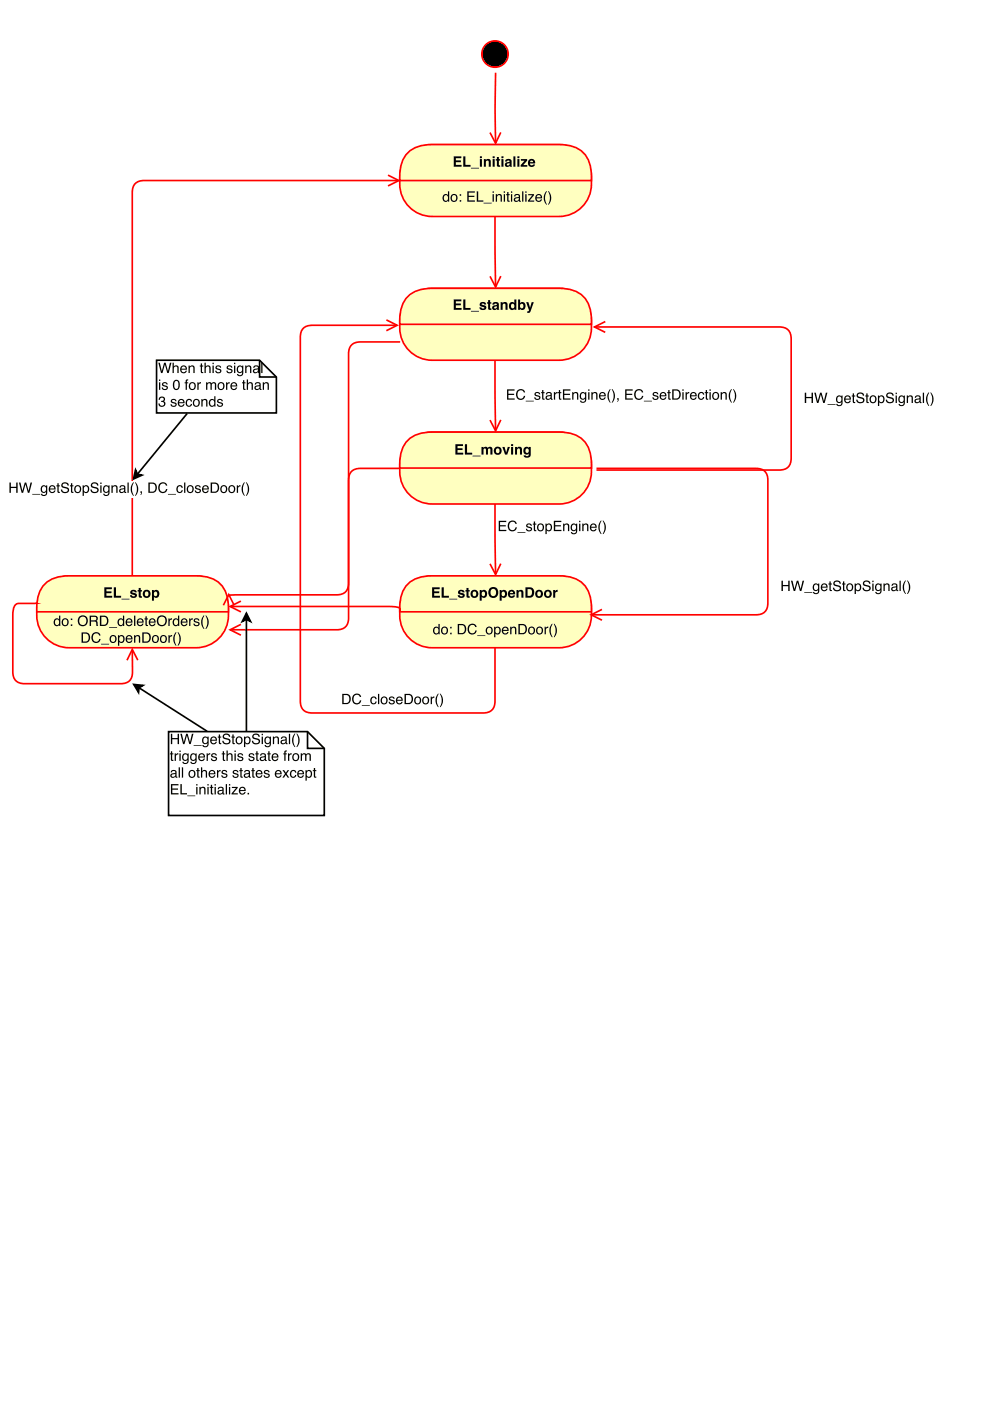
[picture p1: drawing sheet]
<svg xmlns="http://www.w3.org/2000/svg" width="210mm" height="297mm" viewBox="0 0 210 297" stroke-linecap="round" stroke-linejoin="round" font-family="sans-serif">
<circle cx="105" cy="11.5" r="2.79" fill="#000"/>
<g fill="none" stroke="#f00" stroke-width=".35">
<path d="M105.1 15.4v14.7M106.2 28.1l-1.1 2.3-1.2-2.3"/>
<circle cx="105" cy="11.5" r="2.79"/>
</g>
<path d="M87.1 32.3a6.8 6.8 0 0 1 4.5-1.6h26.9a6.9 6.9 0 0 1 6.9 6.8 7.3 7.3 0 0 1-4 7.8l-1.8 .5-1.1 .1h-26.9a6.9 6.9 0 0 1-6.8-6.9 7.5 7.5 0 0 1 2.3-6.7z" fill="#ffffc0"/>
<path d="M87.1 32.3a6.8 6.8 0 0 1 4.5-1.6h26.9a6.9 6.9 0 0 1 6.9 6.8 7.3 7.3 0 0 1-4 7.8l-1.8 .5-1.1 .1h-26.9a6.9 6.9 0 0 1-6.8-6.9 7.5 7.5 0 0 1 2.3-6.7z" fill="none" stroke="#f00" stroke-width=".35"/>
<path d="M86.2 32.7a6.7 6.7 0 0 1 5.4-2h26.9a6 6 0 0 1 6.4 3.6 10.7 10.7 0 0 1 .5 4h-40.6a8.1 8.1 0 0 1 1.4-5.6z" fill="#ffffc0"/>
<path d="M86.2 32.7a6.7 6.7 0 0 1 5.4-2h26.9a6 6 0 0 1 6.4 3.6 10.7 10.7 0 0 1 .5 4h-40.6a8.1 8.1 0 0 1 1.4-5.6zM105 45.9l.1 14.7M106.2 58.5l-1.1 2.4-1.2-2.3" fill="none" stroke="#f00" stroke-width=".35"/>
<g fill="#000">
<path d="M96.2 33.2h1.6v.3h-1.2v.5h1.1v.4h-1.1v.6h1.3v.3h-1.7zM98.2 33.2h.5v1.8h1.1v.3h-1.6zM99.8 35.6h1.7v.1h-1.7zM101.7 33.1h.5v.4h-.5zM101.7 33.7h.5v1.6h-.5zM102.6 33.7h.4v.3a.57 .57 0 0 1 .6-.3 .57 .57 0 0 1 .5 .6v1h-.5v-1.1l-.2-.2-.4 .3v1h-.4zM104.5 33.1h.4v.4h-.4zM104.5 33.7h.4v1.6h-.4zM105.4 33.3h.4v.4h.2v.3h-.2v1h.2v.4l-.5-.1-.1-.1v-1.2h-.3v-.3h.3zM106.3 33.1h.4v.4h-.4zM106.3 33.7h.4v1.6h-.4zM107.6 34.7l-.1 .3a.31 .31 0 0 0 .4 0 .31 .31 0 0 0 .1-.4zM107.2 33.9a.75 .75 0 0 1 1.3 .3l.1 1.1h-.5v-.1a.56 .56 0 0 1-.8 .2 .56 .56 0 0 1-.2-.8 .56 .56 0 0 1 .7-.2l.2-.1a.26 .26 0 0 0-.2-.3 .26 .26 0 0 0-.3 .3h-.4zM108.9 33.2h.4v2.1h-.4zM109.7 33.1h.4v.4h-.4zM109.7 33.7h.4v1.6h-.4zM110.4 33.7h1.4v.4l-.9 .9h.9v.3h-1.4v-.3l.8-.9h-.8zM112.5 34.1l-.1 .3h.6l-.2-.3zM112.1 33.9a.79 .79 0 0 1 1-.1 .79 .79 0 0 1 .4 .9h-1.1l.2 .3 .8-.1a.84 .84 0 0 1-1.2 .3 .84 .84 0 0 1-.1-1.3z"/>
<path d="M94.2 41.5a.55 .55 0 0 0-.1 .8 .55 .55 0 0 0 .8 .1 .55 .55 0 0 0 .1-.7 .55 .55 0 0 0-.8-.2zM94.1 41.2h.6l.3 .2v-.8h.2v2.2h-.2v-.3a.73 .73 0 0 1-1 .1 .73 .73 0 0 1-.1-1zM95.9 41.5a.56 .56 0 0 0 0 .8 .56 .56 0 0 0 .7 .1 .55 .55 0 0 0 .1-.8 .55 .55 0 0 0-.8-.1zM95.7 41.4a.78 .78 0 0 1 1.1 .1 .78 .78 0 0 1-.1 1.1 .78 .78 0 0 1-1.1-.2l-.1-.7zM97.5 41.2h.3v.3h-.3zM97.5 42.4h.3v.4h-.3zM99.1 40.6h1.6v.2h-1.3v.7h1.2v.3h-1.2v.7h1.3v.3h-1.6zM101.1 40.6h.3v1.9h1.1v.3h-1.4zM102.5 43h1.7v.1h-1.7zM104.4 41.2h.3v1.6h-.3zM104.4 40.6h.3v.3h-.3zM105.1 41.2h.3v.2a.57 .57 0 0 1 .6-.2 .57 .57 0 0 1 .4 .5v1.1h-.3v-1a.39 .39 0 0 0-.4-.4 .39 .39 0 0 0-.3 .5v.9h-.3zM106.8 41.2h.3v1.6h-.3zM106.8 40.6h.3v.3h-.3zM107.5 40.7h.3v.5h.3v.2h-.3v1l.3 .1v.3h-.4l-.1-.2-.1-1.2h-.2v-.2h.2zM108.3 41.2h.3v1.6h-.3zM108.3 40.6h.3v.3h-.3zM109.2 42.2a.38 .38 0 0 0 .5 .3 .38 .38 0 0 0 .2-.5zM109.1 41.3a.71 .71 0 0 1 1.2 .3v.9l.1 .1-.1 .2a.45 .45 0 0 0-.7 0 .49 .49 0 0 1-.7-.4 .49 .49 0 0 1 .5-.6l.6-.1a.36 .36 0 0 0-.3-.4 .36 .36 0 0 0-.4 .3h-.3zM110.7 40.6h.3v2.2h-.3zM111.4 41.2h.2v1.6h-.2zM111.4 40.6h.2v.3h-.2zM112 41.2h1.2v.2l-.9 1.1h1v.3h-1.4v-.3l1-1.1h-.9zM113.7 41.4a.73 .73 0 0 1 .9-.2 .73 .73 0 0 1 .3 .8h-1.1a.45 .45 0 0 0 .3 .6 .45 .45 0 0 0 .6-.3h.2a.78 .78 0 0 1-1.1 .4 .78 .78 0 0 1-.2-1.2zM113.9 41.5l-.1 .3h.9l-.3-.4zM115.8 40.5h.2a2.66 2.66 0 0 0 0 2.9h-.2a2.24 2.24 0 0 1 0-2.9zM116.2 40.5h.2l.3 .6a2.2 2.2 0 0 1-.3 2.3h-.2a2.66 2.66 0 0 0 0-2.9z"/>
</g>
<path d="M87.1 62.8a6.8 6.8 0 0 1 4.5-1.7h26.9a6.9 6.9 0 0 1 6.9 6.9 7.3 7.3 0 0 1-4 7.7l-1.8 .6-1.1 .1h-26.9a6.9 6.9 0 0 1-6.8-6.9 7.5 7.5 0 0 1 2.3-6.7z" fill="#ffffc0"/>
<path d="M87.1 62.8a6.8 6.8 0 0 1 4.5-1.7h26.9a6.9 6.9 0 0 1 6.9 6.9 7.3 7.3 0 0 1-4 7.7l-1.8 .6-1.1 .1h-26.9a6.9 6.9 0 0 1-6.8-6.9 7.5 7.5 0 0 1 2.3-6.7z" fill="none" stroke="#f00" stroke-width=".35"/>
<path d="M86.2 63.2a6.7 6.7 0 0 1 5.4-2.1h26.9a6 6 0 0 1 6.4 3.7 10.7 10.7 0 0 1 .5 4h-40.6a8.1 8.1 0 0 1 1.4-5.6z" fill="#ffffc0"/>
<path d="M86.2 63.2a6.7 6.7 0 0 1 5.4-2.1h26.9a6 6 0 0 1 6.4 3.7 10.7 10.7 0 0 1 .5 4h-40.6a8.1 8.1 0 0 1 1.4-5.6zM105 76.4l.1 14.6M106.2 89l-1.1 2.3-1.2-2.2" fill="none" stroke="#f00" stroke-width=".35"/>
<path d="M96.2 63.5h1.6v.4h-1.2v.4h1.1v.4h-1.1v.6h1.3v.4h-1.7zM98.2 63.5h.5v1.8h1.1v.4h-1.6zM99.8 65.9h1.7v.2h-1.7zM101.9 64.2a.75 .75 0 0 1 1.2 .4h-.4a.27 .27 0 0 0-.3-.3 .27 .27 0 0 0-.3 .3h.1a.73 .73 0 0 1 .8 .9 .81 .81 0 0 1-1.4-.3h.5a.32 .32 0 0 0 .3 .2 .32 .32 0 0 0 .3-.2h-.1a.73 .73 0 0 1-.8-.9zM103.5 63.6h.4v.5h.3v.3h-.3v.9l.3 .1v.3h-.5l-.2-.2v-1.1h-.2v-.3h.2zM104.9 65l-.1 .3a.31 .31 0 0 0 .4 .1 .31 .31 0 0 0 .1-.5zM104.5 64.2a.75 .75 0 0 1 1.3 .3l.1 1.2h-.5v-.2a.56 .56 0 0 1-.8 .2 .56 .56 0 0 1-.2-.7 .56 .56 0 0 1 .7-.3l.2-.1a.26 .26 0 0 0-.2-.3 .26 .26 0 0 0-.3 .3h-.4zM106.1 64.1h.5v.2a.57 .57 0 0 1 .6-.3 .57 .57 0 0 1 .4 .6v1.1h-.4v-1.1l-.3-.2-.3 .3v1h-.5zM108.1 64.3l.5-.3 .5 .3v-.8h.4v2.2h-.4v-.2a.7 .7 0 0 1-1 .1 .7 .7 0 0 1-.2-.9zM108.4 64.5a.43 .43 0 0 0 0 .7 .43 .43 0 0 0 .6-.1 .42 .42 0 0 0 0-.6 .42 .42 0 0 0-.6 0zM109.9 63.5h.4v.8a.7 .7 0 0 1 .9-.1 .7 .7 0 0 1 .2 .9 .64 .64 0 0 1-.4 .6 .64 .64 0 0 1-.7-.2v.2h-.4zM110.4 64.5a.46 .46 0 0 0-.1 .6 .46 .46 0 0 0 .6 .1l.1-.5a.35 .35 0 0 0-.6-.2zM111.6 64.1h.4l.4 1.2 .3-1.2h.5l-.6 1.6a.64 .64 0 0 1-.8 .6v-.3h.3l.1-.2z" fill="#000"/>
<path d="M87.1 93.3a6.8 6.8 0 0 1 4.5-1.7h26.9a6.9 6.9 0 0 1 6.9 6.9 7.3 7.3 0 0 1-4 7.7l-1.8 .6-1.1 .1h-26.9a6.9 6.9 0 0 1-6.8-6.9 7.5 7.5 0 0 1 2.3-6.7z" fill="#ffffc0"/>
<path d="M87.1 93.3a6.8 6.8 0 0 1 4.5-1.7h26.9a6.9 6.9 0 0 1 6.9 6.9 7.3 7.3 0 0 1-4 7.7l-1.8 .6-1.1 .1h-26.9a6.9 6.9 0 0 1-6.8-6.9 7.5 7.5 0 0 1 2.3-6.7z" fill="none" stroke="#f00" stroke-width=".35"/>
<path d="M86.2 93.7a6.7 6.7 0 0 1 5.4-2.1h26.9a6 6 0 0 1 6.4 3.6 10.7 10.7 0 0 1 .5 4h-40.6a8.1 8.1 0 0 1 1.4-5.5z" fill="#ffffc0"/>
<path d="M86.2 93.7a6.7 6.7 0 0 1 5.4-2.1h26.9a6 6 0 0 1 6.4 3.6 10.7 10.7 0 0 1 .5 4h-40.6a8.1 8.1 0 0 1 1.4-5.5zM105 106.9l.1 14.6M106.2 119.5l-1.1 2.3-1.2-2.3" fill="none" stroke="#f00" stroke-width=".35"/>
<g fill="#000">
<path d="M96.6 94.2h1.6v.4h-1.2v.4h1.1v.4h-1.1v.6h1.2v.4h-1.6zM98.6 94.2h.4v1.8h1.1v.4h-1.5zM100.2 96.6h1.7v.2h-1.7zM102.1 94.8h.4v.2a.51 .51 0 0 1 .9 0 .54 .54 0 0 1 .7-.3 .54 .54 0 0 1 .3 .7v1h-.4v-1.1a.26 .26 0 0 0-.3-.2 .26 .26 0 0 0-.2 .3v1h-.5v-1a.27 .27 0 0 0-.2-.3 .27 .27 0 0 0-.3 .3v1h-.4zM105.2 95.2a.45 .45 0 0 0 0 .7 .45 .45 0 0 0 .7-.1l-.1-.6-.3-.1zM104.7 95.6a.86 .86 0 0 1 1.7 0 .86 .86 0 0 1-1.7 0zM106.5 94.8h.5l.3 1.2 .4-1.2h.4l-.6 1.6h-.4zM108.4 94.2h.4v.4h-.4zM108.4 94.8h.4v1.6h-.4zM109.2 94.8h.4v.2a.57 .57 0 0 1 .7-.3 .57 .57 0 0 1 .4 .6v1.1h-.5v-1.1l-.2-.2-.4 .3v1h-.4zM111.6 95.1a.42 .42 0 0 0-.2 .7 .42 .42 0 0 0 .7 0l-.1-.6zM111.3 94.8l.5-.1 .3 .3v-.2h.4v1.5a.8 .8 0 0 1-.6 .7 .8 .8 0 0 1-.9-.4h.5a.39 .39 0 0 0 .5 .1 .39 .39 0 0 0 .1-.6 .73 .73 0 0 1-1 .1 .73 .73 0 0 1-.1-1.1z"/>
<path d="M107.5 82.6h1.6v.2h-1.3v.7h1.2v.2h-1.2v.8h1.3v.2h-1.6zM109.7 82.8a.95 .95 0 0 1 .9-.3 .95 .95 0 0 1 .7 .7h-.3a.7 .7 0 0 0-.9-.4 .7 .7 0 0 0-.4 .9 .69 .69 0 0 0 .5 .8 .69 .69 0 0 0 .9-.6h.2a1.02 1.02 0 0 1-1.3 .8 1.02 1.02 0 0 1-.6-1.4zM111.5 85h1.7v.1h-1.7zM113.5 83.2a.64 .64 0 0 1 1 .4h-.2a.34 .34 0 0 0-.4-.3 .34 .34 0 0 0-.3 .3l.1 .1a.76 .76 0 0 1 .8 .8 .69 .69 0 0 1-.7 .3 .69 .69 0 0 1-.5-.6h.2a.39 .39 0 0 0 .4 .4 .39 .39 0 0 0 .4-.4h-.1a.76 .76 0 0 1-.8-.8zM114.9 82.7h.3v.4h.3v.3h-.3v1l.3 .1v.2h-.4l-.1-.1-.1-1.2h-.2v-.3h.2zM116 84.2a.38 .38 0 0 0 .5 .3 .38 .38 0 0 0 .2-.5zM115.8 83.3a.71 .71 0 0 1 1.2 .2v1h.2l-.2 .3a.45 .45 0 0 0-.7 0 .49 .49 0 0 1-.6-.4 .49 .49 0 0 1 .5-.6l.5-.1a.36 .36 0 0 0-.3-.4 .36 .36 0 0 0-.4 .3h-.3zM117.4 83.1h.3v.3l.5-.3v.3h-.3l-.2 .3v1h-.3zM118.5 82.7h.3v.4h.2v.3h-.2v1l.2 .1v.2h-.3l-.2-.1v-1.2h-.2v-.3h.2zM119.4 82.6h1.5v.2h-1.3v.7h1.2v.2h-1.2v.8h1.4v.2h-1.6zM121.3 83.1h.3v.3a.57 .57 0 0 1 .6-.3 .57 .57 0 0 1 .4 .6v1h-.3v-1a.39 .39 0 0 0-.4-.3 .39 .39 0 0 0-.3 .5v.8h-.3zM123.1 83.3l.5-.2 .5 .3v-.2h.2v1.4a.7 .7 0 0 1-.5 .8 .7 .7 0 0 1-.8-.5h.2a.46 .46 0 0 0 .6 .2 .46 .46 0 0 0 .2-.6 .69 .69 0 0 1-.9 .1 .69 .69 0 0 1-.2-.9zM123.3 83.5a.56 .56 0 0 0-.1 .7 .56 .56 0 0 0 .7 .2 .56 .56 0 0 0 .2-.7 .56 .56 0 0 0-.8-.2zM124.7 83.2h.3v1.5h-.3zM124.7 82.6h.3v.3h-.3zM125.4 83.1h.2v.3a.57 .57 0 0 1 .7-.3 .57 .57 0 0 1 .4 .6v1h-.3v-1a.39 .39 0 0 0-.5-.3 .39 .39 0 0 0-.2 .5v.8h-.3zM127.2 83.3a.73 .73 0 0 1 .9-.1 .73 .73 0 0 1 .3 .8h-1.1a.45 .45 0 0 0 .3 .5 .45 .45 0 0 0 .6-.3h.2a.78 .78 0 0 1-1.1 .5 .78 .78 0 0 1-.2-1.2zM127.4 83.5l-.1 .3h.9l-.3-.4zM129.3 82.5h.2a2.66 2.66 0 0 0 0 2.9h-.2a2.24 2.24 0 0 1 0-2.9zM129.7 82.5h.2l.3 .6a2.2 2.2 0 0 1-.3 2.3h-.2a2.66 2.66 0 0 0 0-2.9zM130.9 84.4h.3l-.1 .6-.2 .2 .1-.4-.1-.1zM132.6 82.6h1.5v.2h-1.3v.7h1.2v.2h-1.2v.8h1.4v.2h-1.6zM134.7 82.8a.95 .95 0 0 1 1-.3 .95 .95 0 0 1 .7 .7h-.3a.7 .7 0 0 0-.9-.4 .7 .7 0 0 0-.4 .9 .69 .69 0 0 0 .5 .8 .69 .69 0 0 0 .8-.6h.3a1.02 1.02 0 0 1-1.3 .8 1.02 1.02 0 0 1-.6-1.4zM136.5 85h1.7v.1h-1.7zM138.5 83.2a.64 .64 0 0 1 1.1 .4h-.3a.34 .34 0 0 0-.3-.3 .34 .34 0 0 0-.3 .3v.1a.76 .76 0 0 1 .9 .8 .69 .69 0 0 1-.7 .3 .69 .69 0 0 1-.6-.6h.3a.39 .39 0 0 0 .4 .4 .39 .39 0 0 0 .3-.4 .76 .76 0 0 1-.9-.8zM140.1 83.3a.73 .73 0 0 1 .8-.1 .73 .73 0 0 1 .4 .8h-1.2a.45 .45 0 0 0 .4 .5 .45 .45 0 0 0 .5-.3h.3a.78 .78 0 0 1-1.1 .5 .78 .78 0 0 1-.3-1.2zM140.3 83.5l-.2 .3h.9l-.3-.4zM141.7 82.7h.3v.4h.2v.3h-.2v1l.2 .1v.2h-.4l-.1-.1v-1.2h-.2v-.3h.2zM142.8 82.8v1.7h.6a.86 .86 0 0 0 .6-.9 .86 .86 0 0 0-.7-.8zM142.5 82.6h.9a1.11 1.11 0 0 1 .9 1 1.11 1.11 0 0 1-.9 1.1h-.9zM144.7 83.2h.2v1.5h-.2zM144.7 82.6h.2v.3h-.2zM145.4 83.1h.2v.3l.5-.3v.3h-.2l-.2 .3-.1 1h-.2zM146.5 83.3a.73 .73 0 0 1 .9-.1 .73 .73 0 0 1 .3 .8h-1.1a.45 .45 0 0 0 .3 .5 .45 .45 0 0 0 .5-.3h.3a.78 .78 0 0 1-1.1 .5 .78 .78 0 0 1-.2-1.2zM146.7 83.5l-.1 .3h.9l-.3-.4zM148.2 83.3a.65 .65 0 0 1 .6-.2 .65 .65 0 0 1 .5 .6h-.2a.44 .44 0 0 0-.6-.3 .44 .44 0 0 0-.3 .6 .42 .42 0 0 0 .3 .5 .42 .42 0 0 0 .6-.3h.2a.72 .72 0 0 1-.9 .5 .72 .72 0 0 1-.4-1zM149.6 82.7h.3v.4h.3v.3h-.3v1l.3 .1v.2h-.4l-.1-.1-.1-1.2h-.2v-.3h.2zM150.4 83.2h.3v1.5h-.3zM150.4 82.6h.3v.3h-.3zM151.4 83.5a.56 .56 0 0 0-.1 .8 .56 .56 0 0 0 .8 .1 .55 .55 0 0 0 .1-.8 .55 .55 0 0 0-.8-.1zM151.2 83.3a.78 .78 0 0 1 1.1 .1 .78 .78 0 0 1-.1 1.1 .78 .78 0 0 1-1.1-.1l-.1-.7zM152.8 83.1h.3v.3a.57 .57 0 0 1 .6-.3 .57 .57 0 0 1 .4 .6v1h-.3v-1a.39 .39 0 0 0-.5-.3 .39 .39 0 0 0-.2 .5v.8h-.3zM155 82.5h.2a2.66 2.66 0 0 0 0 2.9h-.2a2.24 2.24 0 0 1 0-2.9zM155.4 82.5h.2l.3 .6a2.2 2.2 0 0 1-.3 2.3h-.2a2.66 2.66 0 0 0 0-2.9z"/>
</g>
<path d="M87.1 123.8a6.8 6.8 0 0 1 4.5-1.7h26.9a6.9 6.9 0 0 1 6.9 6.9 7.3 7.3 0 0 1-4 7.7l-1.8 .6h-1.1h-26.9a6.9 6.9 0 0 1-6.8-6.8 7.5 7.5 0 0 1 2.3-6.7z" fill="#ffffc0"/>
<path d="M87.1 123.8a6.8 6.8 0 0 1 4.5-1.7h26.9a6.9 6.9 0 0 1 6.9 6.9 7.3 7.3 0 0 1-4 7.7l-1.8 .6h-1.1h-26.9a6.9 6.9 0 0 1-6.8-6.8 7.5 7.5 0 0 1 2.3-6.7z" fill="none" stroke="#f00" stroke-width=".35"/>
<path d="M86.2 124.1a6.7 6.7 0 0 1 5.4-2h26.9a6 6 0 0 1 6.4 3.6 10.7 10.7 0 0 1 .5 4h-40.6a8.1 8.1 0 0 1 1.4-5.6z" fill="#ffffc0"/>
<path d="M81.9 67.8l2.3 1.2-2.3 1.1M83.9 69h-17.7a2.25 2.25 0 0 0-2.5 2.5v77.1a2.25 2.25 0 0 0 2.5 2.6h36.2a2.25 2.25 0 0 0 2.6-2.6v-11.3M126.3 69.3h38.9a2.25 2.25 0 0 1 2.5 2.6v25.2a2.25 2.25 0 0 1-2.5 2.6h-38.7M128.3 68.2l-2.3 1.1 2.3 1.2M126.5 99.3h33.8a2.25 2.25 0 0 1 2.5 2.5v26a2.25 2.25 0 0 1-2.5 2.6h-34.7M86.2 124.1a6.7 6.7 0 0 1 5.4-2h26.9a6 6 0 0 1 6.4 3.6 10.7 10.7 0 0 1 .5 4h-40.6a8.1 8.1 0 0 1 1.4-5.6zM127.6 129.2l-2.3 1.2 2.3 1.1" fill="none" stroke="#f00" stroke-width=".35"/>
<g fill="#000">
<path d="M170.6 83.3h.3v.9h1.2v-.9h.3v2.1h-.3v-1h-1.2v1h-.3zM172.6 83.3h.4l.4 1.7 .5-1.7h.3l.5 1.7 .4-1.7h.3l-.5 2.1h-.4l-.5-1.8-.5 1.8h-.3zM175.5 85.7h1.7v.1h-1.7zM177.4 84l.5-.2 .5 .3v-.2h.2v1.4a.7 .7 0 0 1-.5 .8 .7 .7 0 0 1-.8-.5h.3a.46 .46 0 0 0 .6 .2 .46 .46 0 0 0 .2-.6 .69 .69 0 0 1-.9 .1 .69 .69 0 0 1-.2-.9zM177.7 84.2a.56 .56 0 0 0-.2 .7 .56 .56 0 0 0 .7 .2 .56 .56 0 0 0 .2-.7 .56 .56 0 0 0-.7-.2zM179.2 84.1a.73 .73 0 0 1 .9-.2 .73 .73 0 0 1 .3 .8h-1.2a.45 .45 0 0 0 .4 .6 .45 .45 0 0 0 .5-.4h.3a.78 .78 0 0 1-1.1 .5 .78 .78 0 0 1-.2-1.2zM179.4 84.2l-.1 .3h.8l-.2-.4zM180.8 83.4h.3v.4h.2v.3h-.2v1l.2 .1v.2h-.3l-.2-.1v-1.2h-.2v-.3h.2zM181.8 83.4a.86 .86 0 0 1 1.4 .5h-.3a.51 .51 0 0 0-.5-.4 .51 .51 0 0 0-.5 .5l.3 .1a.84 .84 0 0 1 1.1 1 .93 .93 0 0 1-1 .4 .93 .93 0 0 1-.8-.8h.3a.58 .58 0 0 0 .6 .6 .58 .58 0 0 0 .6-.6l-.5-.2a.67 .67 0 0 1-.8-.3 .67 .67 0 0 1 .1-.8zM183.7 83.4h.2v.4h.3v.3h-.3v1l.3 .1v.2h-.4l-.1-.1v-1.2h-.2v-.3h.2zM184.7 84.2a.56 .56 0 0 0 0 .8 .56 .56 0 0 0 .8 .1 .55 .55 0 0 0 0-.8 .55 .55 0 0 0-.8-.1zM184.6 84a.78 .78 0 0 1 1.1 .1 .78 .78 0 0 1-.2 1.2 .78 .78 0 0 1-1.1-.2v-.7zM186.5 84.2a.56 .56 0 0 0-.1 .7 .56 .56 0 0 0 .7 .2 .56 .56 0 0 0 .2-.7 .56 .56 0 0 0-.8-.2zM186.1 83.9h.3v.2a.7 .7 0 0 1 1-.1 .7 .7 0 0 1 .1 .9 .62 .62 0 0 1-.4 .6 .62 .62 0 0 1-.7-.2v.8h-.3zM188.1 83.4a.86 .86 0 0 1 1.4 .5h-.3a.51 .51 0 0 0-.5-.4 .51 .51 0 0 0-.5 .5l.2 .1a.84 .84 0 0 1 1.1 1 .93 .93 0 0 1-.9 .4 .93 .93 0 0 1-.8-.8h.3a.58 .58 0 0 0 .6 .6 .58 .58 0 0 0 .5-.6l-.4-.2a.67 .67 0 0 1-.8-.3 .67 .67 0 0 1 .1-.8zM189.9 83.9h.3v1.5h-.3zM189.9 83.3h.3v.3h-.3zM190.7 84l.4-.2 .5 .3v-.2h.3v1.4a.7 .7 0 0 1-.6 .8 .7 .7 0 0 1-.8-.5h.3a.46 .46 0 0 0 .6 .2 .46 .46 0 0 0 .2-.6 .69 .69 0 0 1-.9 .1 .69 .69 0 0 1-.2-.9zM190.9 84.2a.56 .56 0 0 0-.2 .7 .56 .56 0 0 0 .7 .2 .56 .56 0 0 0 .2-.7 .56 .56 0 0 0-.7-.2zM192.3 83.8h.2v.3a.57 .57 0 0 1 .7-.3 .57 .57 0 0 1 .4 .6v1h-.3v-1a.39 .39 0 0 0-.5-.3 .39 .39 0 0 0-.3 .5v.8h-.2zM194.2 84.9a.38 .38 0 0 0 .5 .3 .38 .38 0 0 0 .2-.5zM194 84a.71 .71 0 0 1 1.2 .3v.9l.2 .1-.1 .2a.45 .45 0 0 0-.7 0 .49 .49 0 0 1-.7-.4 .49 .49 0 0 1 .5-.6l.5-.1a.36 .36 0 0 0-.3-.4 .36 .36 0 0 0-.4 .3h-.2zM195.7 83.3h.2v2.1h-.2zM196.8 83.2h.2a2.66 2.66 0 0 0 0 2.9h-.1a2.24 2.24 0 0 1-.1-2.9zM197.2 83.2h.2l.3 .6a2.2 2.2 0 0 1-.3 2.3h-.2a2.66 2.66 0 0 0 0-2.9z"/>
<path d="M105.7 110.4h1.6v.3h-1.3v.7h1.2v.2h-1.2v.7h1.4v.3h-1.7zM107.9 110.7a.95 .95 0 0 1 1-.3 .95 .95 0 0 1 .7 .7h-.3a.7 .7 0 0 0-.9-.4 .7 .7 0 0 0-.5 .8 .69 .69 0 0 0 .6 .9 .69 .69 0 0 0 .8-.6h.3a1.02 1.02 0 0 1-1.3 .8 1.02 1.02 0 0 1-.6-1.4zM109.7 112.8h1.7v.2h-1.7zM111.7 111.1a.64 .64 0 0 1 1.1 .4h-.3a.34 .34 0 0 0-.3-.3 .34 .34 0 0 0-.4 .3l.1 .1a.76 .76 0 0 1 .9 .7 .69 .69 0 0 1-.7 .4 .69 .69 0 0 1-.6-.6h.3a.39 .39 0 0 0 .4 .3 .39 .39 0 0 0 .3-.3v-.1a.76 .76 0 0 1-.9-.7zM113.2 110.6h.3v.4h.2v.2h-.2v1.1l.2 .1v.2h-.4l-.1-.2v-1.2h-.2v-.2h.2zM114.3 111.4a.56 .56 0 0 0-.1 .8 .56 .56 0 0 0 .8 0 .55 .55 0 0 0 0-.7 .55 .55 0 0 0-.7-.1zM114.1 111.2a.78 .78 0 0 1 1.1 .1 .78 .78 0 0 1-.1 1.1 .78 .78 0 0 1-1.2-.1v-.7zM116 111.3a.56 .56 0 0 0-.1 .8 .56 .56 0 0 0 .8 .2 .56 .56 0 0 0 .1-.8 .56 .56 0 0 0-.8-.2zM115.6 111h.3v.2a.7 .7 0 0 1 1-.1 .7 .7 0 0 1 .1 1 .62 .62 0 0 1-.4 .5 .62 .62 0 0 1-.7-.2v.8h-.3zM117.4 110.4h1.6v.3h-1.3v.7h1.2v.2h-1.2v.7h1.3v.3h-1.6zM119.4 111h.2v.2a.57 .57 0 0 1 .7-.2 .57 .57 0 0 1 .4 .6v1h-.3v-1a.39 .39 0 0 0-.5-.4 .39 .39 0 0 0-.2 .6v.8h-.3zM121.2 111.2l.5-.2 .4 .2v-.2h.3v1.5a.7 .7 0 0 1-.5 .8 .7 .7 0 0 1-.9-.5h.3a.46 .46 0 0 0 .6 .2 .46 .46 0 0 0 .2-.6 .69 .69 0 0 1-.9 .1 .69 .69 0 0 1-.2-.9zM121.4 111.3a.56 .56 0 0 0-.1 .8 .56 .56 0 0 0 .7 .2 .56 .56 0 0 0 .1-.8 .56 .56 0 0 0-.7-.2zM122.8 111h.3v1.6h-.3zM122.8 110.4h.3v.3h-.3zM123.5 111h.2v.2a.57 .57 0 0 1 .7-.2 .57 .57 0 0 1 .4 .6v1h-.3v-1a.39 .39 0 0 0-.5-.4 .39 .39 0 0 0-.3 .6v.8h-.2zM125.3 111.2a.73 .73 0 0 1 .9-.1 .73 .73 0 0 1 .3 .8h-1.2a.45 .45 0 0 0 .4 .5 .45 .45 0 0 0 .5-.3h.3a.78 .78 0 0 1-1.1 .5 .78 .78 0 0 1-.2-1.2zM125.5 111.3l-.1 .4h.8l-.2-.5zM127.4 110.4h.2a2.66 2.66 0 0 0 0 2.8h-.2a2.24 2.24 0 0 1 0-2.8zM127.8 110.4h.1l.4 .5a2.2 2.2 0 0 1-.3 2.3h-.2a2.66 2.66 0 0 0 0-2.8z"/>
<path d="M92.2 133.2a.55 .55 0 0 0-.1 .8 .55 .55 0 0 0 .8 .1 .55 .55 0 0 0 .1-.7 .55 .55 0 0 0-.8-.2zM92.1 133l.6-.1 .3 .2v-.8h.2v2.2h-.2v-.2a.73 .73 0 0 1-1 0 .73 .73 0 0 1-.1-1zM93.9 133.3a.56 .56 0 0 0-.1 .7 .56 .56 0 0 0 .8 .1 .55 .55 0 0 0 .1-.8 .55 .55 0 0 0-.8 0zM93.7 133.1a.78 .78 0 0 1 1.1 .1 .78 .78 0 0 1-.1 1.1 .78 .78 0 0 1-1.1-.2l-.1-.6zM95.4 132.9h.4v.3h-.4zM95.4 134.2h.4v.3h-.4zM97.3 132.5v1.7h.6a.86 .86 0 0 0 .7-.8 .86 .86 0 0 0-.7-.9zM97 132.3h.9a1.11 1.11 0 0 1 1 1.1 1.11 1.11 0 0 1-1 1.1h-.9zM99.4 132.6a.95 .95 0 0 1 .9-.4 .95 .95 0 0 1 .8 .7h-.3a.7 .7 0 0 0-.9-.4 .7 .7 0 0 0-.5 .9 .69 .69 0 0 0 .6 .9 .69 .69 0 0 0 .8-.6h.3a1.02 1.02 0 0 1-1.3 .8 1.02 1.02 0 0 1-.6-1.4zM101.2 134.7h1.7v.2h-1.7zM103.4 133.3a.56 .56 0 0 0-.1 .7 .56 .56 0 0 0 .8 .1 .55 .55 0 0 0 0-.8 .55 .55 0 0 0-.7 0zM103.2 133.1a.78 .78 0 0 1 1.1 .1 .78 .78 0 0 1-.1 1.1 .78 .78 0 0 1-1.1-.2l-.1-.6zM105.2 133.2a.56 .56 0 0 0-.2 .8 .56 .56 0 0 0 .8 .1 .56 .56 0 0 0 .1-.7 .56 .56 0 0 0-.7-.2zM104.8 132.9h.2v.2a.7 .7 0 0 1 1-.1 .7 .7 0 0 1 .1 1 .62 .62 0 0 1-.4 .5 .62 .62 0 0 1-.7-.2v.8h-.2zM106.6 133.1a.73 .73 0 0 1 .9-.2 .73 .73 0 0 1 .3 .9h-1.1a.45 .45 0 0 0 .3 .5 .45 .45 0 0 0 .6-.3h.2a.78 .78 0 0 1-1.1 .4 .78 .78 0 0 1-.2-1.1zM106.8 133.2l-.1 .4h.9l-.3-.5zM108.2 132.9h.2v.2a.57 .57 0 0 1 .7-.2 .57 .57 0 0 1 .4 .6v1h-.3v-1a.39 .39 0 0 0-.5-.4 .39 .39 0 0 0-.3 .5v.9h-.2zM110.2 132.5v1.7h.5a.86 .86 0 0 0 .7-.8 .86 .86 0 0 0-.7-.9zM109.9 132.3h.9a1.11 1.11 0 0 1 .9 1.1 1.11 1.11 0 0 1-.9 1.1h-.9zM112.3 133.3a.56 .56 0 0 0 0 .7 .56 .56 0 0 0 .8 .1 .55 .55 0 0 0 0-.8 .55 .55 0 0 0-.8 0zM112.2 133.1a.78 .78 0 0 1 1.1 .1 .78 .78 0 0 1-.2 1.1 .78 .78 0 0 1-1.1-.2v-.6zM114 133.3a.56 .56 0 0 0 0 .7 .56 .56 0 0 0 .8 .1 .55 .55 0 0 0 0-.8 .55 .55 0 0 0-.8 0zM113.9 133.1a.78 .78 0 0 1 1.1 .1 .78 .78 0 0 1-.2 1.1 .78 .78 0 0 1-1.1-.2v-.6zM115.5 132.9h.2v.3l.5-.3v.2l-.2 .1-.2 .2-.1 1.1h-.2zM117 132.3h.2a2.66 2.66 0 0 0 0 2.8h-.2a2.24 2.24 0 0 1 0-2.8zM117.4 132.3h.2l.3 .5a2.2 2.2 0 0 1-.3 2.3h-.2a2.66 2.66 0 0 0 0-2.8z"/>
<path d="M91.6 124.5h1.6v.4h-1.1v.5h1v.4h-1v.5h1.2v.4h-1.7zM93.6 124.5h.5v1.8h1.1v.4h-1.6zM95.3 126.9h1.7v.2h-1.7zM97.3 125.2a.75 .75 0 0 1 1.2 .4h-.4a.27 .27 0 0 0-.3-.2 .27 .27 0 0 0-.3 .2h.1a.73 .73 0 0 1 .9 .9 .81 .81 0 0 1-1.4-.3h.4a.32 .32 0 0 0 .3 .2 .32 .32 0 0 0 .3-.2h-.1a.73 .73 0 0 1-.8-.9zM98.9 124.7h.4v.4h.3v.3h-.3v1h.3v.3h-.5l-.2-.2v-1.1h-.2v-.3h.2zM100.3 125.5a.45 .45 0 0 0-.1 .7 .45 .45 0 0 0 .8-.1l-.1-.6-.3-.1zM99.8 125.9a.86 .86 0 0 1 1.7 0 .86 .86 0 0 1-1.7 0zM102.3 125.5a.46 .46 0 0 0-.2 .6 .46 .46 0 0 0 .6 .2l.1-.7zM101.7 125.1h.4v.2a.7 .7 0 0 1 1-.1 .7 .7 0 0 1 .2 .9 .63 .63 0 0 1-.5 .6 .63 .63 0 0 1-.7-.2v.9h-.4zM104.2 125a.75 .75 0 0 0-.2 1 .75 .75 0 0 0 .9 .3 .73 .73 0 0 0 .3-1 .73 .73 0 0 0-1-.3zM103.9 124.7a1.12 1.12 0 0 1 1.7 .9 1.12 1.12 0 0 1-1.7 .9 1.39 1.39 0 0 1 0-1.8zM106.5 125.5a.46 .46 0 0 0-.2 .6 .46 .46 0 0 0 .7 .2v-.7zM105.9 125.1h.4v.2a.7 .7 0 0 1 1-.1 .7 .7 0 0 1 .2 .9 .63 .63 0 0 1-.4 .6 .63 .63 0 0 1-.7-.2v.9h-.5zM108.2 125.5l-.1 .2h.7l-.2-.3zM107.9 125.3a.79 .79 0 0 1 .9-.2 .79 .79 0 0 1 .4 .9h-1.1l.3 .4 .8-.2a.84 .84 0 0 1-1.3 .4 .84 .84 0 0 1 0-1.3zM109.5 125.1h.4v.2a.57 .57 0 0 1 .7-.2 .57 .57 0 0 1 .4 .5v1.1h-.5v-1.1l-.2-.2-.4 .3v1h-.4zM111.9 124.9v1.4a.74 .74 0 0 0 .9-.7 .74 .74 0 0 0-.9-.7zM111.4 124.5h1a1.11 1.11 0 0 1 .9 1.1 1.11 1.11 0 0 1-.9 1.1h-1zM114 125.5a.45 .45 0 0 0 0 .7 .45 .45 0 0 0 .7-.1l-.1-.6-.3-.1zM113.5 125.9a.86 .86 0 0 1 1.7 0 .86 .86 0 0 1-1.7 0zM115.9 125.5a.45 .45 0 0 0-.1 .7 .45 .45 0 0 0 .7-.1l-.1-.6-.2-.1zM115.3 125.9a.86 .86 0 0 1 1.7 0 .86 .86 0 0 1-1.7 0zM117.3 125.1h.4v.3l.5-.3v.4a.43 .43 0 0 0-.5 .4v.8h-.4z"/>
<path d="M165.7 123.1h.3v.9h1.1v-.9h.3v2.2h-.3v-1h-1.1v1h-.3zM167.7 123.1h.3l.4 1.8 .5-1.8h.4l.4 1.8 .5-1.8h.3l-.6 2.2h-.3l-.5-1.8-.5 1.8h-.3zM170.5 125.5h1.7v.2h-1.7zM172.5 123.9l.5-.2 .5 .2v-.2h.2v1.5a.7 .7 0 0 1-.5 .8 .7 .7 0 0 1-.8-.5h.2a.46 .46 0 0 0 .7 .2 .46 .46 0 0 0 .2-.6 .69 .69 0 0 1-1 .1 .69 .69 0 0 1-.2-.9zM172.7 124a.56 .56 0 0 0-.1 .8 .56 .56 0 0 0 .7 .2 .56 .56 0 0 0 .2-.8 .56 .56 0 0 0-.8-.2zM174.2 123.9a.73 .73 0 0 1 .9-.1 .73 .73 0 0 1 .4 .8h-1.2a.45 .45 0 0 0 .3 .5 .45 .45 0 0 0 .6-.3h.3a.78 .78 0 0 1-1.2 .5 .78 .78 0 0 1-.2-1.2zM174.4 124l-.1 .4h.9l-.3-.5zM175.9 123.3h.2v.4h.3v.2h-.3v1.1l.3 .1v.2h-.4l-.1-.2v-1.2h-.3v-.2h.3zM176.9 123.3a.86 .86 0 0 1 1.4 .5h-.3a.51 .51 0 0 0-.5-.5 .51 .51 0 0 0-.5 .5l.2 .2a.84 .84 0 0 1 1.1 .9 .93 .93 0 0 1-1 .5 .93 .93 0 0 1-.7-.8h.3a.58 .58 0 0 0 .6 .5 .58 .58 0 0 0 .5-.5l-.4-.2a.67 .67 0 0 1-.8-.3 .67 .67 0 0 1 .1-.8zM178.7 123.3h.3v.4h.3v.2h-.3v1.1l.3 .1v.2h-.4l-.1-.2-.1-1.2h-.2v-.2h.2zM179.8 124.1a.56 .56 0 0 0 0 .8 .56 .56 0 0 0 .7 0 .55 .55 0 0 0 .1-.7 .55 .55 0 0 0-.8-.1zM179.6 123.9a.78 .78 0 0 1 1.1 .1 .78 .78 0 0 1-.1 1.1 .78 .78 0 0 1-1.1-.1l-.1-.7zM181.6 124a.56 .56 0 0 0-.2 .8 .56 .56 0 0 0 .8 .2 .56 .56 0 0 0 .1-.8 .56 .56 0 0 0-.7-.2zM181.2 123.7h.3v.2a.7 .7 0 0 1 .9-.1 .7 .7 0 0 1 .2 1 .62 .62 0 0 1-.5 .5 .62 .62 0 0 1-.6-.2v.8h-.3zM183.1 123.3a.86 .86 0 0 1 1.4 .5h-.2a.51 .51 0 0 0-.6-.5 .51 .51 0 0 0-.4 .5l.2 .2a.84 .84 0 0 1 1.1 .9 .93 .93 0 0 1-1 .5 .93 .93 0 0 1-.7-.8h.2a.58 .58 0 0 0 .6 .5 .58 .58 0 0 0 .6-.5l-.4-.2a.67 .67 0 0 1-.8-.3 .67 .67 0 0 1 0-.8zM184.9 123.7h.3v1.6h-.3zM184.9 123.1h.3v.3h-.3zM185.7 123.9l.5-.2 .5 .2v-.2h.2v1.5a.7 .7 0 0 1-.5 .8 .7 .7 0 0 1-.8-.5h.2a.46 .46 0 0 0 .7 .2 .46 .46 0 0 0 .2-.6 .69 .69 0 0 1-1 .1 .69 .69 0 0 1-.2-.9zM185.9 124a.56 .56 0 0 0-.1 .8 .56 .56 0 0 0 .7 .2 .56 .56 0 0 0 .2-.8 .56 .56 0 0 0-.8-.2zM187.3 123.7h.3v.2a.57 .57 0 0 1 .6-.2 .57 .57 0 0 1 .4 .6v1h-.3v-1a.39 .39 0 0 0-.4-.4 .39 .39 0 0 0-.3 .6v.8h-.3zM189.2 124.8a.38 .38 0 0 0 .5 .3 .38 .38 0 0 0 .2-.6zM189.1 123.9a.71 .71 0 0 1 1.2 .2v1h.1l-.1 .2a.45 .45 0 0 0-.7 0 .49 .49 0 0 1-.7-.3 .49 .49 0 0 1 .5-.6l.6-.1a.36 .36 0 0 0-.3-.4 .36 .36 0 0 0-.4 .3h-.3zM190.7 123.1h.3v2.2h-.3zM191.9 123.1h.2a2.66 2.66 0 0 0 0 2.8h-.2a2.24 2.24 0 0 1 0-2.8zM192.3 123.1h.2l.3 .5a2.2 2.2 0 0 1-.3 2.3h-.2a2.66 2.66 0 0 0 0-2.8z"/>
<path d="M72.9 147.4v1.6h.5a.86 .86 0 0 0 .7-.8 .86 .86 0 0 0-.7-.8zM72.6 147.1h.9a1.11 1.11 0 0 1 .9 1.1 1.11 1.11 0 0 1-1 1.1h-.8zM74.9 147.4a.95 .95 0 0 1 1-.3 .95 .95 0 0 1 .7 .7h-.3a.7 .7 0 0 0-.9-.5 .7 .7 0 0 0-.4 .9 .69 .69 0 0 0 .5 .9 .69 .69 0 0 0 .8-.6h.3a1.02 1.02 0 0 1-1.3 .8 1.02 1.02 0 0 1-.6-1.4zM76.7 149.5h1.7v.2h-1.7zM78.7 147.9a.65 .65 0 0 1 .7-.2 .65 .65 0 0 1 .5 .5h-.3a.44 .44 0 0 0-.6-.3 .44 .44 0 0 0-.2 .6 .42 .42 0 0 0 .3 .6 .42 .42 0 0 0 .5-.4h.3a.72 .72 0 0 1-1 .6 .72 .72 0 0 1-.4-1zM80.1 147.1h.3v2.2h-.3zM81.1 148.1a.56 .56 0 0 0-.1 .7 .56 .56 0 0 0 .8 .1 .55 .55 0 0 0 .1-.8 .55 .55 0 0 0-.8 0zM80.9 147.9a.78 .78 0 0 1 1.1 .1 .78 .78 0 0 1-.1 1.1 .78 .78 0 0 1-1.1-.1l-.1-.7zM82.6 147.8a.64 .64 0 0 1 1.1 .4h-.3a.34 .34 0 0 0-.3-.3 .34 .34 0 0 0-.4 .3l.1 .1a.76 .76 0 0 1 .9 .7 .69 .69 0 0 1-.7 .4 .69 .69 0 0 1-.6-.6h.3a.39 .39 0 0 0 .4 .3 .39 .39 0 0 0 .3-.3v-.1a.76 .76 0 0 1-.9-.7zM84.1 147.9a.73 .73 0 0 1 .9-.1 .73 .73 0 0 1 .4 .8h-1.2a.45 .45 0 0 0 .4 .5 .45 .45 0 0 0 .5-.3h.3a.78 .78 0 0 1-1.1 .5 .78 .78 0 0 1-.3-1.2zM84.4 148l-.2 .4h.9l-.3-.5zM86.1 147.4v1.6h.5a.86 .86 0 0 0 .7-.8 .86 .86 0 0 0-.7-.8zM85.8 147.1h.9a1.11 1.11 0 0 1 .9 1.1 1.11 1.11 0 0 1-.9 1.1h-.9zM88.2 148.1a.56 .56 0 0 0-.1 .7 .56 .56 0 0 0 .8 .1 .55 .55 0 0 0 .1-.8 .55 .55 0 0 0-.8 0zM88 147.9a.78 .78 0 0 1 1.1 .1 .78 .78 0 0 1-.1 1.1 .78 .78 0 0 1-1.1-.1l-.1-.7zM89.9 148.1a.56 .56 0 0 0-.1 .7 .56 .56 0 0 0 .8 .1 .55 .55 0 0 0 .1-.8 .55 .55 0 0 0-.8 0zM89.7 147.9a.78 .78 0 0 1 1.1 .1 .78 .78 0 0 1-.1 1.1 .78 .78 0 0 1-1.1-.1l-.1-.7zM91.3 147.7h.3v.3l.5-.3v.3h-.3l-.2 .2v1.1h-.3zM92.8 147.1h.2a2.66 2.66 0 0 0 0 2.8h-.2a2.24 2.24 0 0 1 0-2.8zM93.2 147.1h.2l.3 .5a2.2 2.2 0 0 1-.3 2.3h-.2a2.66 2.66 0 0 0 0-2.8z"/>
</g>
<path d="M10.2 123.8a6.8 6.8 0 0 1 4.5-1.7h26.9a6.9 6.9 0 0 1 6.8 6.9 7.3 7.3 0 0 1-3.9 7.7l-1.9 .6h-1h-26.9a6.9 6.9 0 0 1-6.9-6.8 7.5 7.5 0 0 1 2.4-6.7z" fill="#ffffc0"/>
<path d="M10.2 123.8a6.8 6.8 0 0 1 4.5-1.7h26.9a6.9 6.9 0 0 1 6.8 6.9 7.3 7.3 0 0 1-3.9 7.7l-1.9 .6h-1h-26.9a6.9 6.9 0 0 1-6.9-6.8 7.5 7.5 0 0 1 2.4-6.7z" fill="none" stroke="#f00" stroke-width=".35"/>
<path d="M9.2 124.1a6.7 6.7 0 0 1 5.5-2h26.9a6 6 0 0 1 6.3 3.6 10.7 10.7 0 0 1 .5 4h-40.6a8.1 8.1 0 0 1 1.4-5.6z" fill="#ffffc0"/>
<path d="M82.3 37.1l2.3 1.2-2.3 1.1M84.3 38.3h-53.7a2.25 2.25 0 0 0-2.6 2.5v81.3M7.6 127.9h.1h-3.7a1.2 1.2 0 0 0-1.1 1.2l-.2 1.4v11.9a2.25 2.25 0 0 0 2.6 2.6h20.3a2.23 2.23 0 0 0 2.5-2.6v-4.4M9.2 124.1a6.7 6.7 0 0 1 5.5-2h26.9a6 6 0 0 1 6.3 3.6 10.7 10.7 0 0 1 .5 4h-40.6a8.1 8.1 0 0 1 1.4-5.6zM29.2 140l-1.2-2.3-1.1 2.3" fill="none" stroke="#f00" stroke-width=".35"/>
<g fill="#000">
<path d="M11.8 131.5a.55 .55 0 0 0-.1 .7 .55 .55 0 0 0 .7 .2 .55 .55 0 0 0 .1-.8 .55 .55 0 0 0-.7-.1zM11.7 131.2l.5-.1 .3 .2v-.8h.3v2.2h-.3v-.2a.73 .73 0 0 1-1 .1 .73 .73 0 0 1 0-1.1zM13.5 131.5a.56 .56 0 0 0-.1 .8 .56 .56 0 0 0 .8 0 .55 .55 0 0 0 0-.7 .55 .55 0 0 0-.7-.1zM13.3 131.3a.78 .78 0 0 1 1.1 .1 .78 .78 0 0 1-.1 1.1 .78 .78 0 0 1-1.1-.1l-.1-.7zM15 131.1h.3v.4h-.3zM15 132.4h.3v.3h-.3zM16.5 131.6a1.14 1.14 0 0 1 2.2 0 1.14 1.14 0 0 1-2.2 0zM17 131a.85 .85 0 0 0-.1 1.2 .85 .85 0 0 0 1.2 0 .85 .85 0 0 0 .1-1.2 .85 .85 0 0 0-1.2 0zM19.3 130.8v.7h.7a.38 .38 0 0 0 .4-.3 .38 .38 0 0 0-.4-.4zM19 130.5a1.88 1.88 0 0 1 1.6 .2l.1 .6-.3 .3 .3 .3 .1 .8h-.3l-.1-.8-.4-.1h-.7v.9h-.3zM21.5 130.8v1.7h.5a.86 .86 0 0 0 .7-.9 .86 .86 0 0 0-.7-.8zM21.2 130.5h.9a1.11 1.11 0 0 1 .9 1.1 1.11 1.11 0 0 1-.9 1.1h-.9zM23.1 132.9h1.7v.2h-1.7zM25.3 131.5a.55 .55 0 0 0-.1 .7 .55 .55 0 0 0 .8 .2 .55 .55 0 0 0 .1-.8 .55 .55 0 0 0-.8-.1zM25.2 131.2l.6-.1 .3 .2v-.8h.2v2.2h-.2v-.2a.73 .73 0 0 1-1 .1 .73 .73 0 0 1-.1-1.1zM26.8 131.3a.73 .73 0 0 1 .9-.1 .73 .73 0 0 1 .4 .8h-1.2a.45 .45 0 0 0 .4 .5 .45 .45 0 0 0 .5-.3h.3a.78 .78 0 0 1-1.1 .5 .78 .78 0 0 1-.3-1.2zM27.1 131.5l-.2 .3h.9l-.3-.5zM28.4 130.5h.3v2.2h-.3zM29.2 131.3a.73 .73 0 0 1 .9-.1 .73 .73 0 0 1 .4 .8h-1.2a.45 .45 0 0 0 .3 .5 .45 .45 0 0 0 .6-.3h.2a.78 .78 0 0 1-1.1 .5 .78 .78 0 0 1-.2-1.2zM29.4 131.5l-.1 .3h.9l-.3-.5zM30.8 130.7h.3v.4h.3v.2h-.3v1.1l.3 .1v.2h-.4l-.1-.2-.1-1.2h-.2v-.2h.2zM31.7 131.3a.73 .73 0 0 1 .9-.1 .73 .73 0 0 1 .4 .8h-1.2a.45 .45 0 0 0 .4 .5 .45 .45 0 0 0 .5-.3h.3a.78 .78 0 0 1-1.1 .5 .78 .78 0 0 1-.3-1.2zM32 131.5l-.2 .3h.9l-.3-.5zM33.2 131.6a1.15 1.15 0 0 1 2.3 0 1.15 1.15 0 0 1-2.3 0zM33.8 131a.85 .85 0 0 0-.1 1.2 .85 .85 0 0 0 1.2 0 .85 .85 0 0 0 .1-1.2 .85 .85 0 0 0-1.2 0zM35.7 131.1h.3v.3l.5-.3v.3h-.3l-.2 .2v1.1h-.3zM37 131.5a.55 .55 0 0 0-.1 .7 .55 .55 0 0 0 .7 .2 .55 .55 0 0 0 .1-.8 .55 .55 0 0 0-.7-.1zM36.9 131.2l.5-.1 .3 .2v-.8h.3v2.2h-.2v-.2a.73 .73 0 0 1-1.1 .1 .73 .73 0 0 1 0-1.1zM38.5 131.3a.73 .73 0 0 1 .9-.1 .73 .73 0 0 1 .4 .8h-1.2a.45 .45 0 0 0 .3 .5 .45 .45 0 0 0 .6-.3h.2a.78 .78 0 0 1-1.1 .5 .78 .78 0 0 1-.2-1.2zM38.7 131.5l-.1 .3h.9l-.3-.5zM40.1 131.1h.3v.3l.5-.3v.3h-.3l-.2 .2v1.1h-.3zM41.2 131.2a.64 .64 0 0 1 1.1 .4h-.3a.34 .34 0 0 0-.3-.3 .34 .34 0 0 0-.3 .3v.1a.76 .76 0 0 1 .9 .8 .69 .69 0 0 1-.7 .3 .69 .69 0 0 1-.6-.6h.3a.39 .39 0 0 0 .4 .4 .39 .39 0 0 0 .3-.4v-.1a.76 .76 0 0 1-.9-.7zM43.2 130.5h.1a2.66 2.66 0 0 0 0 2.8h-.1a2.24 2.24 0 0 1 0-2.8zM43.5 130.5h.2l.4 .5a2.2 2.2 0 0 1-.4 2.3h-.1a2.66 2.66 0 0 0-.1-2.8z"/>
<path d="M17.6 134.3v1.7h.5a.86 .86 0 0 0 .7-.8 .86 .86 0 0 0-.7-.9zM17.3 134.1h.9a1.11 1.11 0 0 1 .9 1.1 1.11 1.11 0 0 1-.9 1.1h-.9zM19.6 134.4a.95 .95 0 0 1 1-.4 .95 .95 0 0 1 .7 .7h-.3a.7 .7 0 0 0-.9-.4 .7 .7 0 0 0-.4 .9 .69 .69 0 0 0 .5 .8 .69 .69 0 0 0 .8-.5h.3a1.02 1.02 0 0 1-1.3 .8 1.02 1.02 0 0 1-.6-1.4zM21.4 136.5h1.7v.2h-1.7zM23.6 135.1a.56 .56 0 0 0 0 .7 .56 .56 0 0 0 .7 .1 .55 .55 0 0 0 .1-.8 .55 .55 0 0 0-.8 0zM23.4 134.9a.78 .78 0 0 1 1.1 .1 .78 .78 0 0 1-.1 1.1 .78 .78 0 0 1-1.1-.2v-.6zM25.4 135a.56 .56 0 0 0-.1 .8 .56 .56 0 0 0 .7 .1 .56 .56 0 0 0 .1-.7 .56 .56 0 0 0-.7-.2zM25 134.7h.3v.2a.7 .7 0 0 1 .9-.1 .7 .7 0 0 1 .2 1 .62 .62 0 0 1-.5 .5 .62 .62 0 0 1-.6-.2v.7h-.3zM26.8 134.9a.73 .73 0 0 1 .9-.2 .73 .73 0 0 1 .4 .9h-1.2a.45 .45 0 0 0 .4 .5 .45 .45 0 0 0 .5-.3h.3a.78 .78 0 0 1-1.1 .4 .78 .78 0 0 1-.3-1.1zM27.1 135l-.2 .3h.9l-.3-.4zM28.4 134.7h.3v.2a.57 .57 0 0 1 .6-.2 .57 .57 0 0 1 .4 .5v1.1h-.2v-1a.39 .39 0 0 0-.5-.4 .39 .39 0 0 0-.3 .5v.9h-.3zM30.5 134.3v1.7h.5a.86 .86 0 0 0 .7-.8 .86 .86 0 0 0-.7-.9zM30.2 134.1h.9a1.11 1.11 0 0 1 .9 1.1 1.11 1.11 0 0 1-.9 1.1h-.9zM32.6 135.1a.56 .56 0 0 0-.1 .7 .56 .56 0 0 0 .8 .1 .55 .55 0 0 0 .1-.8 .55 .55 0 0 0-.8 0zM32.4 134.9a.78 .78 0 0 1 1.1 .1 .78 .78 0 0 1-.1 1.1 .78 .78 0 0 1-1.1-.2l-.1-.6zM34.3 135.1a.56 .56 0 0 0-.1 .7 .56 .56 0 0 0 .8 .1 .55 .55 0 0 0 .1-.8 .55 .55 0 0 0-.8 0zM34.1 134.9a.78 .78 0 0 1 1.1 .1 .78 .78 0 0 1-.1 1.1 .78 .78 0 0 1-1.1-.2l-.1-.6zM35.7 134.7h.3v.3l.5-.4v.3l-.3 .1-.2 .2v1.1h-.3zM37.2 134h.2a2.55 2.55 0 0 0 0 2.8h-.2a2.13 2.13 0 0 1 0-2.8zM37.6 134h.2l.3 .6a2.09 2.09 0 0 1-.3 2.2h-.2a2.55 2.55 0 0 0 0-2.8z"/>
<path d="M22.1 124.5h1.6v.4h-1.1v.5h1v.4h-1v.5h1.2v.4h-1.7zM24.1 124.5h.5v1.8h1.1v.4h-1.6zM25.8 126.9h1.7v.2h-1.7zM27.8 125.2a.75 .75 0 0 1 1.2 .4h-.4a.27 .27 0 0 0-.3-.2 .27 .27 0 0 0-.3 .2h.1a.73 .73 0 0 1 .9 .9 .81 .81 0 0 1-1.4-.3h.4a.32 .32 0 0 0 .3 .2 .32 .32 0 0 0 .3-.2 .73 .73 0 0 1-.9-.9zM29.4 124.7h.4v.4h.3v.3h-.3v1h.3v.3h-.5l-.2-.2v-1.1h-.2v-.3h.2zM30.8 125.5a.45 .45 0 0 0 0 .7 .45 .45 0 0 0 .7-.1l-.1-.6-.3-.1zM30.3 125.9a.86 .86 0 0 1 1.7 0 .86 .86 0 0 1-1.7 0zM32.8 125.5a.46 .46 0 0 0-.2 .6 .46 .46 0 0 0 .7 .2v-.7zM32.2 125.1h.4v.2a.7 .7 0 0 1 1-.1 .7 .7 0 0 1 .2 .9 .63 .63 0 0 1-.5 .6 .63 .63 0 0 1-.7-.2v.9h-.4z"/>
</g>
<path d="M1.8 102h51.3v3.5h-51.3z" fill="#fff"/>
<g fill="#000">
<path d="M28.7 99.6l.4 .9 1 .2-1.8 .9z"/>
<path d="M2 102.3h.3v.9h1.1v-.9h.3v2.2h-.3v-1h-1.1v1h-.3zM4 102.3h.3l.5 1.8 .4-1.8h.4l.5 1.8 .4-1.8h.3l-.6 2.2h-.3l-.5-1.8-.5 1.8h-.3zM6.8 104.7h1.7v.2h-1.7zM8.8 103.1l.5-.2 .5 .2v-.2h.2v1.5a.7 .7 0 0 1-.5 .8 .7 .7 0 0 1-.8-.5h.2a.46 .46 0 0 0 .7 .2 .46 .46 0 0 0 .2-.6 .69 .69 0 0 1-1 .1 .69 .69 0 0 1-.2-.9zM9 103.2a.56 .56 0 0 0-.1 .8 .56 .56 0 0 0 .7 .2 .56 .56 0 0 0 .2-.8 .56 .56 0 0 0-.8-.2zM10.5 103.1a.73 .73 0 0 1 .9-.1 .73 .73 0 0 1 .4 .8h-1.2a.45 .45 0 0 0 .4 .5 .45 .45 0 0 0 .5-.3h.3a.78 .78 0 0 1-1.1 .5 .78 .78 0 0 1-.3-1.2zM10.8 103.2l-.2 .4h.9l-.3-.5zM12.2 102.5h.2v.4h.3v.2h-.3v1.1l.3 .1v.2h-.4l-.1-.2v-1.2h-.2v-.2h.2zM13.2 102.4a.86 .86 0 0 1 1.4 .5h-.3a.51 .51 0 0 0-.5-.4 .51 .51 0 0 0-.5 .5l.2 .2a.84 .84 0 0 1 1.1 .9 .93 .93 0 0 1-.9 .4 .93 .93 0 0 1-.8-.7h.3a.58 .58 0 0 0 .6 .5 .58 .58 0 0 0 .5-.5l-.4-.3a.67 .67 0 0 1-.8-.2 .67 .67 0 0 1 .1-.9zM15 102.5h.3v.4h.3v.2h-.3v1.1l.3 .1v.2h-.4l-.1-.2-.1-1.2h-.2v-.2h.2zM16.1 103.3a.56 .56 0 0 0 0 .7 .56 .56 0 0 0 .7 .1 .55 .55 0 0 0 .1-.8 .55 .55 0 0 0-.8 0zM15.9 103.1a.78 .78 0 0 1 1.1 .1 .78 .78 0 0 1-.1 1.1 .78 .78 0 0 1-1.1-.1v-.7zM17.9 103.2a.56 .56 0 0 0-.1 .8 .56 .56 0 0 0 .7 .2 .56 .56 0 0 0 .1-.8 .56 .56 0 0 0-.7-.2zM17.5 102.9h.3v.2a.7 .7 0 0 1 .9-.1 .7 .7 0 0 1 .2 1 .62 .62 0 0 1-.5 .5 .62 .62 0 0 1-.6-.2v.8h-.3zM19.5 102.4a.86 .86 0 0 1 1.4 .5h-.3a.51 .51 0 0 0-.6-.4 .51 .51 0 0 0-.4 .5l.2 .2a.84 .84 0 0 1 1.1 .9 .93 .93 0 0 1-1 .4 .93 .93 0 0 1-.7-.7h.3a.58 .58 0 0 0 .5 .5 .58 .58 0 0 0 .6-.5l-.4-.3a.67 .67 0 0 1-.8-.2 .67 .67 0 0 1 .1-.9zM21.3 102.9h.2v1.6h-.2zM21.3 102.3h.2v.3h-.2zM22 103.1l.5-.2 .5 .2v-.2h.2v1.5a.7 .7 0 0 1-.5 .8 .7 .7 0 0 1-.8-.5h.3a.46 .46 0 0 0 .6 .2 .46 .46 0 0 0 .2-.6 .69 .69 0 0 1-1 .1 .69 .69 0 0 1-.1-.9zM22.2 103.2a.56 .56 0 0 0-.1 .8 .56 .56 0 0 0 .7 .2 .56 .56 0 0 0 .2-.8 .56 .56 0 0 0-.8-.2zM23.6 102.9h.3v.2a.57 .57 0 0 1 .6-.2 .57 .57 0 0 1 .4 .6v1h-.2v-1a.39 .39 0 0 0-.5-.4 .39 .39 0 0 0-.3 .6v.8h-.3zM25.6 103.9a.38 .38 0 0 0 .5 .4 .38 .38 0 0 0 .2-.6zM25.4 103.1a.71 .71 0 0 1 1.2 .2v1h.2l-.2 .2a.45 .45 0 0 0-.7 0 .49 .49 0 0 1-.6-.3 .49 .49 0 0 1 .5-.6l.5-.2a.36 .36 0 0 0-.3-.3 .36 .36 0 0 0-.4 .3h-.3zM27 102.3h.3v2.2h-.3zM28.2 102.3h.2a2.66 2.66 0 0 0 0 2.8h-.2a2.24 2.24 0 0 1 0-2.8zM28.6 102.3h.2l.3 .5a2.2 2.2 0 0 1-.3 2.3h-.2a2.66 2.66 0 0 0 0-2.8zM29.8 104.2h.3l-.1 .6-.2 .1 .1-.4h-.1zM31.8 102.6v1.6h.5a.86 .86 0 0 0 .7-.8 .86 .86 0 0 0-.7-.8zM31.5 102.3h.8a1.11 1.11 0 0 1 1 1.1 1.11 1.11 0 0 1-1 1.1h-.8zM33.8 102.6a.95 .95 0 0 1 1-.3 .95 .95 0 0 1 .7 .7h-.3a.7 .7 0 0 0-.9-.5 .7 .7 0 0 0-.5 .9 .69 .69 0 0 0 .6 .9 .69 .69 0 0 0 .8-.6h.3a1.02 1.02 0 0 1-1.3 .8 1.02 1.02 0 0 1-.6-1.4zM35.6 104.7h1.7v.2h-1.7zM37.6 103.1a.65 .65 0 0 1 .7-.2 .65 .65 0 0 1 .5 .5h-.3a.44 .44 0 0 0-.6-.3 .44 .44 0 0 0-.2 .6 .42 .42 0 0 0 .3 .6 .42 .42 0 0 0 .5-.4h.3a.72 .72 0 0 1-1 .6 .72 .72 0 0 1-.4-1zM39 102.3h.3v2.2h-.3zM40 103.3a.56 .56 0 0 0-.1 .7 .56 .56 0 0 0 .8 .1 .55 .55 0 0 0 .1-.8 .55 .55 0 0 0-.8 0zM39.8 103.1a.78 .78 0 0 1 1.1 .1 .78 .78 0 0 1-.1 1.1 .78 .78 0 0 1-1.1-.1l-.1-.7zM41.5 103a.64 .64 0 0 1 1.1 .4h-.3a.34 .34 0 0 0-.3-.3 .34 .34 0 0 0-.4 .3l.1 .1a.76 .76 0 0 1 .9 .7 .69 .69 0 0 1-.8 .4 .69 .69 0 0 1-.5-.6h.3a.39 .39 0 0 0 .3 .3 .39 .39 0 0 0 .4-.3v-.1a.76 .76 0 0 1-.9-.7zM43 103.1a.73 .73 0 0 1 .9-.1 .73 .73 0 0 1 .4 .8h-1.2a.45 .45 0 0 0 .4 .5 .45 .45 0 0 0 .5-.3h.3a.78 .78 0 0 1-1.1 .5 .78 .78 0 0 1-.3-1.2zM43.3 103.2l-.2 .4h.9l-.3-.5zM45 102.6v1.6h.5a.86 .86 0 0 0 .7-.8 .86 .86 0 0 0-.7-.8zM44.7 102.3h.8a1.11 1.11 0 0 1 1 1.1 1.11 1.11 0 0 1-1 1.1h-.8zM47.1 103.3a.56 .56 0 0 0-.1 .7 .56 .56 0 0 0 .8 .1 .55 .55 0 0 0 .1-.8 .55 .55 0 0 0-.8 0zM46.9 103.1a.78 .78 0 0 1 1.1 .1 .78 .78 0 0 1-.1 1.1 .78 .78 0 0 1-1.1-.1l-.1-.7zM48.8 103.3a.56 .56 0 0 0-.1 .7 .56 .56 0 0 0 .8 .1 .55 .55 0 0 0 .1-.8 .55 .55 0 0 0-.8 0zM48.6 103.1a.78 .78 0 0 1 1.1 .1 .78 .78 0 0 1-.1 1.1 .78 .78 0 0 1-1.1-.1l-.1-.7zM50.2 102.9h.3v.3l.5-.3v.3h-.3l-.2 .2v1.1h-.3zM51.7 102.3h.2a2.66 2.66 0 0 0 0 2.8h-.2a2.24 2.24 0 0 1 0-2.8zM52.1 102.3h.2l.3 .5a2.2 2.2 0 0 1-.3 2.3h-.2a2.66 2.66 0 0 0 0-2.8z"/>
</g>
<path d="M84.8 99.3h-8.4a2.25 2.25 0 0 0-2.5 2.5v21.8a2.25 2.25 0 0 1-2.5 2.5h-21.3l-1.5 .1-.1 .1M47.4 128.3l1.1-2.3 1.1 2.3M49.1 128.6h34.6a.88 .88 0 0 1 1.1 1M51.1 127.4l-2.3 1.2 2.3 1.1" fill="none" stroke="#f00" stroke-width=".35"/>
<path d="M28.7 99.6l.4 .9 1 .2-1.8 .9zM39.7 87.7l-10.6 12.8" fill="none" stroke="#000" stroke-width=".35"/>
<path d="M33.2 76.4h21.8l3.6 3.5v7.7h-25.4z" fill="#fff"/>
<path d="M33.2 76.4h21.8l3.6 3.5v7.7h-25.4zM55 76.4v3.5h3.6M52.2 130l.9 1.8-.9-.5-.8 .5zM52.2 131.3v23.8M28.4 145.1l1.9 .2-.8 .5-.1 1zM29.5 145.8l14.4 9.2" fill="none" stroke="#000" stroke-width=".35"/>
<g fill="#000">
<path d="M52.2 130l.9 1.8-.9-.5-.8 .5zM28.4 145.1l1.9 .2-.8 .5-.1 1z"/>
<path d="M33.6 76.9h.3l.4 1.8 .5-1.8h.3l.5 1.8 .4-1.8h.3l-.5 2.2h-.3l-.5-1.8-.5 1.8h-.4zM36.6 76.9h.3v.8a.56 .56 0 0 1 .6-.2 .56 .56 0 0 1 .4 .6v1h-.3v-1a.39 .39 0 0 0-.5-.4 .39 .39 0 0 0-.2 .5v.9h-.3zM38.4 77.7a.73 .73 0 0 1 .9-.1 .73 .73 0 0 1 .3 .8h-1.1a.45 .45 0 0 0 .3 .5 .45 .45 0 0 0 .6-.3h.2a.78 .78 0 0 1-1.1 .5 .78 .78 0 0 1-.2-1.2zM38.6 77.8l-.1 .4h.9l-.3-.5zM40 77.5h.2v.2a.57 .57 0 0 1 .7-.2 .57 .57 0 0 1 .4 .6v1h-.3v-1a.39 .39 0 0 0-.5-.4 .39 .39 0 0 0-.3 .6v.8h-.2zM42.6 77.1h.2v.4h.3v.2h-.3v1.1l.3 .1v.2h-.4l-.1-.2v-1.2h-.2v-.2h.2zM43.4 76.9h.2v.8a.56 .56 0 0 1 .7-.2 .56 .56 0 0 1 .4 .6v1h-.3v-1a.39 .39 0 0 0-.5-.4 .39 .39 0 0 0-.3 .5v.9h-.2zM45.1 77.5h.2v1.6h-.2zM45.1 76.9h.2v.3h-.2zM45.8 77.6a.64 .64 0 0 1 1.1 .4h-.3a.34 .34 0 0 0-.3-.3 .34 .34 0 0 0-.3 .3v.1a.76 .76 0 0 1 .9 .7 .69 .69 0 0 1-.7 .4 .69 .69 0 0 1-.6-.6h.3a.39 .39 0 0 0 .4 .3 .39 .39 0 0 0 .4-.3l-.1-.1a.76 .76 0 0 1-.9-.7zM48.2 77.6a.64 .64 0 0 1 1.1 .4h-.3a.34 .34 0 0 0-.3-.3 .34 .34 0 0 0-.4 .3l.1 .1a.76 .76 0 0 1 .9 .7 .69 .69 0 0 1-.7 .4 .69 .69 0 0 1-.6-.6h.3a.39 .39 0 0 0 .4 .3 .39 .39 0 0 0 .3-.3v-.1a.76 .76 0 0 1-.9-.7zM49.6 77.5h.3v1.6h-.3zM49.6 76.9h.3v.3h-.3zM50.4 77.7l.5-.2 .4 .2v-.2h.3v1.5a.7 .7 0 0 1-.5 .8 .7 .7 0 0 1-.9-.5h.3a.46 .46 0 0 0 .6 .2 .46 .46 0 0 0 .2-.6 .69 .69 0 0 1-.9 .1 .69 .69 0 0 1-.2-.9zM50.6 77.8a.56 .56 0 0 0-.1 .8 .56 .56 0 0 0 .7 .2 .56 .56 0 0 0 .1-.8 .56 .56 0 0 0-.7-.2zM52 77.5h.2v.2a.57 .57 0 0 1 .7-.2 .57 .57 0 0 1 .4 .6v1h-.3v-1a.39 .39 0 0 0-.5-.4 .39 .39 0 0 0-.2 .6v.8h-.3zM53.9 78.5a.38 .38 0 0 0 .5 .4 .38 .38 0 0 0 .2-.6zM53.8 77.7a.71 .71 0 0 1 1.1 .2v1h.2l-.1 .2a.45 .45 0 0 0-.7 0 .49 .49 0 0 1-.7-.3 .49 .49 0 0 1 .5-.6l.6-.2a.36 .36 0 0 0-.4-.3 .36 .36 0 0 0-.4 .3h-.2zM55.4 76.9h.3v2.2h-.3z"/>
<path d="M33.7 81.1h.3v1.5h-.3zM33.7 80.5h.3v.3h-.3zM34.5 81.2a.64 .64 0 0 1 1 .3h-.2a.34 .34 0 0 0-.4-.3 .34 .34 0 0 0-.3 .3l.1 .1a.76 .76 0 0 1 .9 .8 .69 .69 0 0 1-.8 .3 .69 .69 0 0 1-.5-.6h.2a.39 .39 0 0 0 .4 .4 .39 .39 0 0 0 .4-.4h-.1a.76 .76 0 0 1-.8-.8zM36.9 80.7a.77 .77 0 0 1 .9 0 .77 .77 0 0 1 .3 .9 .78 .78 0 0 1-.3 .9 .78 .78 0 0 1-1-.1l-.1-1zM37.1 80.9a1.14 1.14 0 0 0 .3 1.6 1.13 1.13 0 0 0 .3-1.6zM39.4 80.6l.5-.2v.3l-.3 .2v.2h.3v.2h-.3v1.3h-.2v-1.3h-.3v-.2h.3zM40.4 81.4a.56 .56 0 0 0 0 .8 .56 .56 0 0 0 .7 .1 .55 .55 0 0 0 .1-.8 .55 .55 0 0 0-.8-.1zM40.2 81.2a.78 .78 0 0 1 1.1 .2 .78 .78 0 0 1-.1 1.1 .78 .78 0 0 1-1.1-.2v-.7zM41.8 81.1h.3v.2l.5-.3v.3h-.2l-.3 .3v1h-.3zM43.7 81.1h.3v.2a.52 .52 0 0 1 .9 0 .53 .53 0 0 1 .6-.3 .53 .53 0 0 1 .3 .6v1h-.2l-.1-1.2-.2-.1-.4 .2v1.1h-.3v-1a.36 .36 0 0 0-.4-.3 .36 .36 0 0 0-.2 .5v.8h-.3zM46.5 81.4a.56 .56 0 0 0 0 .8 .56 .56 0 0 0 .7 .1 .55 .55 0 0 0 .1-.8 .55 .55 0 0 0-.8-.1zM46.3 81.2a.78 .78 0 0 1 1.1 .2 .78 .78 0 0 1-.1 1.1 .78 .78 0 0 1-1.1-.2l-.1-.7zM47.9 81.1h.3v.2l.5-.3v.3h-.3l-.2 .3v1h-.3zM49.1 81.3a.73 .73 0 0 1 .8-.2 .73 .73 0 0 1 .4 .8h-1.2a.45 .45 0 0 0 .4 .6 .45 .45 0 0 0 .5-.4h.3a.78 .78 0 0 1-1.1 .5 .78 .78 0 0 1-.3-1.2zM49.3 81.4l-.2 .3h.9l-.3-.4zM51.5 80.6h.3v.5h.3v.2h-.3v1l.3 .1v.2l-.4 .1-.2-.2v-1.2h-.2v-.2h.2zM52.3 80.5h.3v.8a.56 .56 0 0 1 .6-.3 .56 .56 0 0 1 .4 .6v1h-.3v-1a.39 .39 0 0 0-.4-.3 .39 .39 0 0 0-.3 .5v.8h-.3zM54.3 82.1a.38 .38 0 0 0 .4 .3 .38 .38 0 0 0 .2-.5zM54.1 81.2a.71 .71 0 0 1 1.2 .3v.9l.1 .1-.1 .2a.45 .45 0 0 0-.7 0 .49 .49 0 0 1-.7-.4 .49 .49 0 0 1 .5-.6l.6-.1a.36 .36 0 0 0-.3-.4 .36 .36 0 0 0-.4 .3h-.3zM55.7 81.1h.3v.2a.57 .57 0 0 1 .6-.3 .57 .57 0 0 1 .4 .6v1h-.3v-1a.39 .39 0 0 0-.4-.3 .39 .39 0 0 0-.3 .5v.8h-.3z"/>
<path d="M33.9 84.2a.61 .61 0 0 1 .9 0 .61 .61 0 0 1-.1 .9 .7 .7 0 0 1-.1 1.2 .7 .7 0 0 1-1-.8h.3a.46 .46 0 0 0 .4 .6 .46 .46 0 0 0 .5-.5 .46 .46 0 0 0-.6-.4v-.2a.4 .4 0 0 0 .5-.3 .4 .4 0 0 0-.3-.5 .4 .4 0 0 0-.5 .4v.2h-.3zM36.4 84.7a.64 .64 0 0 1 1 .4h-.2a.34 .34 0 0 0-.4-.3 .34 .34 0 0 0-.3 .3l.1 .1a.76 .76 0 0 1 .8 .7 .69 .69 0 0 1-.7 .4 .69 .69 0 0 1-.5-.6h.2a.39 .39 0 0 0 .4 .3 .39 .39 0 0 0 .4-.3l-.1-.1a.76 .76 0 0 1-.9-.7zM37.9 84.8a.73 .73 0 0 1 .9-.1 .73 .73 0 0 1 .3 .8h-1.1a.45 .45 0 0 0 .3 .5 .45 .45 0 0 0 .6-.3h.2a.78 .78 0 0 1-1.1 .5 .78 .78 0 0 1-.2-1.2zM38.1 84.9l-.1 .4h.9l-.3-.5zM39.6 84.8a.65 .65 0 0 1 .7-.2 .65 .65 0 0 1 .4 .5h-.2a.44 .44 0 0 0-.6-.3 .44 .44 0 0 0-.3 .7 .42 .42 0 0 0 .3 .5 .42 .42 0 0 0 .6-.4h.2a.72 .72 0 0 1-.9 .6 .72 .72 0 0 1-.4-1zM41.3 85a.56 .56 0 0 0-.1 .8 .56 .56 0 0 0 .8 0 .55 .55 0 0 0 0-.7 .55 .55 0 0 0-.7-.1zM41.1 84.8a.78 .78 0 0 1 1.1 .1 .78 .78 0 0 1-.1 1.1 .78 .78 0 0 1-1.1-.1l-.1-.7zM42.7 84.6h.2v.2a.57 .57 0 0 1 .7-.2 .57 .57 0 0 1 .4 .6v1h-.3v-1a.39 .39 0 0 0-.5-.4 .39 .39 0 0 0-.2 .6v.8h-.3zM44.7 85a.55 .55 0 0 0-.1 .7 .55 .55 0 0 0 .7 .2 .55 .55 0 0 0 .1-.8 .55 .55 0 0 0-.7-.1zM44.6 84.7l.5-.1 .3 .2v-.8h.3v2.2h-.3v-.2a.73 .73 0 0 1-1 0 .73 .73 0 0 1-.1-1zM46.2 84.7a.64 .64 0 0 1 1 .4h-.2a.34 .34 0 0 0-.4-.3 .34 .34 0 0 0-.3 .3l.1 .1a.76 .76 0 0 1 .9 .7 .69 .69 0 0 1-.8 .4 .69 .69 0 0 1-.5-.6h.2a.39 .39 0 0 0 .4 .3 .39 .39 0 0 0 .4-.3l-.1-.1a.76 .76 0 0 1-.8-.7z"/>
</g>
<path d="M84.8 72.5h-8.4a2.25 2.25 0 0 0-2.5 2.5v56a2.25 2.25 0 0 1-2.5 2.5h-22.3M51.1 132.4l-2.3 1.1 2.3 1.2" fill="none" stroke="#f00" stroke-width=".35"/>
<path d="M35.7 155.1h29.5l3.6 3.6v14.2h-33.1z" fill="#fff"/>
<path d="M35.7 155.1h29.5l3.6 3.6v14.2h-33.1zM65.2 155.1v3.6h3.6" fill="none" stroke="#000" stroke-width=".35"/>
<g fill="#000">
<path d="M36.2 155.6h.3v.9h1.2v-.9h.3v2.2h-.3v-1.1h-1.2v1.1h-.3zM38.2 155.6h.4l.4 1.8 .5-1.8h.3l.5 1.8 .4-1.8h.3l-.6 2.2h-.3l-.5-1.9-.5 1.9h-.3zM41.1 158h1.7v.1h-1.7zM43 156.4l.5-.3 .5 .3v-.2h.2v1.4a.7 .7 0 0 1-.5 .8 .7 .7 0 0 1-.8-.4h.3a.46 .46 0 0 0 .6 .2 .46 .46 0 0 0 .2-.7 .69 .69 0 0 1-.9 .1 .69 .69 0 0 1-.2-.9zM43.3 156.5a.56 .56 0 0 0-.2 .7 .56 .56 0 0 0 .7 .2 .56 .56 0 0 0 .2-.7 .56 .56 0 0 0-.7-.2zM44.8 156.4a.73 .73 0 0 1 .9-.2 .73 .73 0 0 1 .3 .9h-1.2a.45 .45 0 0 0 .4 .5 .45 .45 0 0 0 .5-.3h.3a.78 .78 0 0 1-1.1 .4 .78 .78 0 0 1-.3-1.2zM45 156.5l-.2 .3h.9l-.3-.4zM46.4 155.7h.3v.5h.2v.2h-.2v1l.2 .2v.2h-.3l-.2-.2v-1.2h-.2v-.2h.2zM47.4 155.7a.86 .86 0 0 1 1.4 .5h-.3a.51 .51 0 0 0-.5-.4 .51 .51 0 0 0-.5 .5l.3 .1a.84 .84 0 0 1 1 1 .93 .93 0 0 1-.9 .4 .93 .93 0 0 1-.8-.7h.3a.58 .58 0 0 0 .6 .5 .58 .58 0 0 0 .6-.6l-.5-.2a.67 .67 0 0 1-.8-.3 .67 .67 0 0 1 .1-.8zM49.3 155.7h.2v.5h.3v.2h-.3v1l.3 .2v.2h-.4l-.1-.2v-1.2h-.2v-.2h.2zM50.3 156.5a.56 .56 0 0 0 0 .8 .56 .56 0 0 0 .8 .1 .55 .55 0 0 0 0-.8 .55 .55 0 0 0-.8-.1zM50.2 156.4a.78 .78 0 0 1 1.1 .1 .78 .78 0 0 1-.2 1.1 .78 .78 0 0 1-1.1-.2v-.6zM52.1 156.5a.56 .56 0 0 0-.1 .8 .56 .56 0 0 0 .7 .1 .56 .56 0 0 0 .2-.7 .56 .56 0 0 0-.8-.2zM51.7 156.2h.3v.2a.7 .7 0 0 1 1-.1 .7 .7 0 0 1 .1 .9 .62 .62 0 0 1-.4 .6 .62 .62 0 0 1-.7-.2v.8h-.3zM53.7 155.7a.86 .86 0 0 1 1.4 .5h-.3a.51 .51 0 0 0-.5-.4 .51 .51 0 0 0-.5 .5l.2 .1a.84 .84 0 0 1 1.1 1 .93 .93 0 0 1-1 .4 .93 .93 0 0 1-.7-.7h.3a.58 .58 0 0 0 .6 .5 .58 .58 0 0 0 .5-.6l-.4-.2a.67 .67 0 0 1-.8-.3 .67 .67 0 0 1 .1-.8zM55.5 156.2h.3v1.6h-.3zM55.5 155.6h.3v.3h-.3zM56.2 156.4l.5-.3 .5 .3v-.2h.2v1.4a.7 .7 0 0 1-.5 .8 .7 .7 0 0 1-.8-.4h.3a.46 .46 0 0 0 .6 .2 .46 .46 0 0 0 .2-.7 .69 .69 0 0 1-.9 .1 .69 .69 0 0 1-.2-.9zM56.5 156.5a.56 .56 0 0 0-.2 .7 .56 .56 0 0 0 .7 .2 .56 .56 0 0 0 .2-.7 .56 .56 0 0 0-.7-.2zM57.8 156.2h.3v.2a.57 .57 0 0 1 .7-.2 .57 .57 0 0 1 .3 .5v1.1h-.2v-1a.39 .39 0 0 0-.5-.4 .39 .39 0 0 0-.3 .5v.9h-.3zM59.8 157.2a.38 .38 0 0 0 .5 .4 .38 .38 0 0 0 .2-.6zM59.6 156.3a.71 .71 0 0 1 1.2 .3v.9l.2 .1-.2 .2a.45 .45 0 0 0-.7 0 .49 .49 0 0 1-.6-.4 .49 .49 0 0 1 .5-.6l.5-.1a.36 .36 0 0 0-.3-.4 .36 .36 0 0 0-.4 .4h-.2zM61.2 155.6h.3v2.2h-.3zM62.4 155.5h.2a2.66 2.66 0 0 0 0 2.9h-.2a2.24 2.24 0 0 1 0-2.9zM62.8 155.5h.2l.3 .6a2.2 2.2 0 0 1-.3 2.3h-.2a2.66 2.66 0 0 0 0-2.9z"/>
<path d="M36.2 159.3h.3v.4h.3v.2h-.3v1.1l.3 .1v.2h-.4l-.1-.2-.1-1.2h-.2v-.2h.2zM37 159.7h.3v.3l.5-.3v.3h-.3l-.2 .2v1.1h-.3zM38 159.7h.3v1.6h-.3zM38 159.1h.3v.3h-.3zM38.8 159.9l.5-.2 .5 .2v-.2h.2v1.5a.7 .7 0 0 1-.5 .8 .7 .7 0 0 1-.8-.5h.2a.46 .46 0 0 0 .6 .2 .46 .46 0 0 0 .2-.6 .69 .69 0 0 1-.9 .1 .69 .69 0 0 1-.2-.9zM39 160.1a.56 .56 0 0 0-.1 .7 .56 .56 0 0 0 .7 .2 .56 .56 0 0 0 .2-.7 .56 .56 0 0 0-.8-.2zM40.5 159.9l.5-.2 .5 .2v-.2h.2v1.5a.7 .7 0 0 1-.5 .8 .7 .7 0 0 1-.9-.5h.3a.46 .46 0 0 0 .6 .2 .46 .46 0 0 0 .2-.6 .69 .69 0 0 1-.9 .1 .69 .69 0 0 1-.2-.9zM40.7 160.1a.56 .56 0 0 0-.1 .7 .56 .56 0 0 0 .7 .2 .56 .56 0 0 0 .1-.7 .56 .56 0 0 0-.7-.2zM42.2 159.9a.73 .73 0 0 1 .9-.1 .73 .73 0 0 1 .4 .8h-1.2a.45 .45 0 0 0 .3 .5 .45 .45 0 0 0 .6-.3h.2a.78 .78 0 0 1-1.1 .5 .78 .78 0 0 1-.2-1.2zM42.4 160.1l-.1 .3h.9l-.3-.5zM43.8 159.7h.3v.3l.5-.3v.3h-.3l-.2 .2v1.1h-.3zM44.9 159.8a.64 .64 0 0 1 1.1 .4h-.3a.34 .34 0 0 0-.3-.3 .34 .34 0 0 0-.3 .3v.1a.76 .76 0 0 1 .9 .8 .69 .69 0 0 1-.7 .3 .69 .69 0 0 1-.6-.6h.3a.39 .39 0 0 0 .4 .4 .39 .39 0 0 0 .3-.4v-.1a.76 .76 0 0 1-.9-.7zM47.2 159.3h.3v.4h.3v.2h-.3v1.1l.3 .1v.2h-.4l-.2-.2v-1.2h-.2v-.2h.2zM48 159.1h.3v.8a.56 .56 0 0 1 .6-.2 .56 .56 0 0 1 .4 .6v1h-.3v-1a.39 .39 0 0 0-.4-.4 .39 .39 0 0 0-.3 .6v.8h-.3zM49.7 159.7h.3v1.6h-.3zM49.7 159.1h.3v.3h-.3zM50.5 159.8a.64 .64 0 0 1 1.1 .4h-.3a.34 .34 0 0 0-.3-.3 .34 .34 0 0 0-.4 .3l.1 .1a.76 .76 0 0 1 .9 .8 .69 .69 0 0 1-.8 .3 .69 .69 0 0 1-.5-.6h.3a.39 .39 0 0 0 .3 .4 .39 .39 0 0 0 .4-.4v-.1a.76 .76 0 0 1-.9-.7zM52.9 159.8a.64 .64 0 0 1 1 .4h-.2a.34 .34 0 0 0-.4-.3 .34 .34 0 0 0-.3 .3l.1 .1a.76 .76 0 0 1 .8 .8 .69 .69 0 0 1-.7 .3 .69 .69 0 0 1-.5-.6h.2a.39 .39 0 0 0 .4 .4 .39 .39 0 0 0 .4-.4l-.1-.1a.76 .76 0 0 1-.9-.7zM54.3 159.3h.3v.4h.3v.2h-.3v1.1l.3 .1v.2h-.4l-.1-.2-.1-1.2h-.2v-.2h.2zM55.4 160.8a.38 .38 0 0 0 .5 .3 .38 .38 0 0 0 .2-.6zM55.2 159.9a.71 .71 0 0 1 1.2 .2v1h.2l-.2 .3a.45 .45 0 0 0-.7 0 .49 .49 0 0 1-.6-.4 .49 .49 0 0 1 .5-.6l.5-.1a.36 .36 0 0 0-.3-.4 .36 .36 0 0 0-.4 .3h-.3zM56.9 159.3h.2v.4h.3v.2h-.3v1.1l.3 .1v.2h-.4l-.1-.2v-1.2h-.2v-.2h.2zM57.8 159.9a.73 .73 0 0 1 .9-.1 .73 .73 0 0 1 .3 .8h-1.1a.45 .45 0 0 0 .3 .5 .45 .45 0 0 0 .6-.3h.2a.78 .78 0 0 1-1.1 .5 .78 .78 0 0 1-.2-1.2zM58 160.1l-.1 .3h.9l-.3-.5zM60.3 159.2l.5-.1v.3l-.2 .1-.1 .2h.3v.2h-.3v1.4h-.2v-1.4h-.2v-.2h.2zM61.1 159.7h.2v.3l.5-.3v.3h-.2l-.2 .2-.1 1.1h-.2zM62.3 160.1a.56 .56 0 0 0 0 .8 .56 .56 0 0 0 .8 0 .55 .55 0 0 0 0-.7 .55 .55 0 0 0-.8-.1zM62.2 159.9a.78 .78 0 0 1 1.1 .1 .78 .78 0 0 1-.2 1.1 .78 .78 0 0 1-1.1-.1v-.7zM63.8 159.7h.2v.3a.52 .52 0 0 1 .9-.1 .53 .53 0 0 1 .6-.2 .53 .53 0 0 1 .4 .6v1h-.3v-1.2l-.2-.2-.4 .3v1.1h-.3v-1a.36 .36 0 0 0-.5-.4 .36 .36 0 0 0-.2 .6v.8h-.2z"/>
<path d="M36.2 166.2h1.6v.3h-1.3v.7h1.2v.2h-1.2v.8h1.4v.2h-1.7zM38.2 166.2h.3v2h1.2v.2h-1.5zM39.7 168.7h1.7v.1h-1.7zM41.6 166.8h.3v1.6h-.3zM41.6 166.2h.3v.3h-.3zM42.3 166.8h.2v.3a.57 .57 0 0 1 .7-.3 .57 .57 0 0 1 .4 .6v1h-.3v-1a.39 .39 0 0 0-.5-.3 .39 .39 0 0 0-.3 .5v.8h-.2zM44 166.8h.2v1.6h-.2zM44 166.2h.2v.3h-.2zM44.7 166.4h.3v.4h.2v.3h-.2v1l.2 .1v.2h-.3l-.2-.2v-1.1h-.2v-.3h.2zM45.5 166.8h.3v1.6h-.3zM45.5 166.2h.3v.3h-.3zM46.4 167.9a.38 .38 0 0 0 .5 .3 .38 .38 0 0 0 .2-.6zM46.3 167a.71 .71 0 0 1 1.1 .2v1h.2l-.1 .3a.45 .45 0 0 0-.7 0 .49 .49 0 0 1-.7-.4 .49 .49 0 0 1 .5-.6l.5-.1a.36 .36 0 0 0-.3-.4 .36 .36 0 0 0-.4 .3h-.2zM47.9 166.2h.2v2.2h-.2zM48.5 166.8h.3v1.6h-.3zM48.5 166.2h.3v.3h-.3zM49.2 166.8h1.2v.3l-.9 1.1h.9v.2h-1.3v-.2l.9-1.1h-.8zM50.9 167a.73 .73 0 0 1 .8-.1 .73 .73 0 0 1 .4 .8h-1.2a.45 .45 0 0 0 .4 .5 .45 .45 0 0 0 .5-.3h.3a.78 .78 0 0 1-1.1 .5 .78 .78 0 0 1-.3-1.2zM51.1 167.2l-.2 .3h.9l-.3-.4zM52.5 168.1h.3v.3h-.3z"/>
<path d="M36.4 164.3a.38 .38 0 0 0 .5 .4 .38 .38 0 0 0 .2-.6zM36.3 163.5a.71 .71 0 0 1 1.1 .2v.9l.2 .1-.1 .2a.45 .45 0 0 0-.7 0 .49 .49 0 0 1-.7-.4 .49 .49 0 0 1 .5-.5l.6-.2a.36 .36 0 0 0-.4-.4 .36 .36 0 0 0-.4 .4h-.2zM37.9 162.7h.2v2.2h-.2zM38.6 162.7h.2v2.2h-.2zM40.3 163.7a.56 .56 0 0 0 0 .7 .56 .56 0 0 0 .8 .1 .55 .55 0 0 0 0-.8 .55 .55 0 0 0-.8 0zM40.2 163.5a.78 .78 0 0 1 1.1 .1 .78 .78 0 0 1-.2 1.1 .78 .78 0 0 1-1.1-.2v-.6zM41.8 162.8h.3v.5h.2v.2h-.2v1l.2 .2v.2h-.3l-.2-.2v-1.2h-.2v-.2h.2zM42.6 162.7h.3v.8a.56 .56 0 0 1 .6-.2 .56 .56 0 0 1 .4 .6v1h-.3v-1a.39 .39 0 0 0-.4-.4 .39 .39 0 0 0-.3 .5v.9h-.3zM44.4 163.5a.73 .73 0 0 1 .9-.2 .73 .73 0 0 1 .4 .9h-1.2a.45 .45 0 0 0 .3 .5 .45 .45 0 0 0 .6-.3h.2a.78 .78 0 0 1-1.1 .4 .78 .78 0 0 1-.2-1.1zM44.6 163.6l-.1 .3h.9l-.3-.4zM46 163.3h.3v.3l.5-.3v.2l-.3 .1-.2 .2v1.1h-.3zM47.1 163.4a.64 .64 0 0 1 1.1 .3h-.3a.34 .34 0 0 0-.3-.2 .34 .34 0 0 0-.3 .3 .76 .76 0 0 1 .9 .8 .69 .69 0 0 1-.7 .3 .69 .69 0 0 1-.6-.5h.3a.39 .39 0 0 0 .4 .3 .39 .39 0 0 0 .3-.3v-.1a.76 .76 0 0 1-.9-.8zM49.5 163.4a.64 .64 0 0 1 1 .3h-.2a.34 .34 0 0 0-.4-.2 .34 .34 0 0 0-.3 .3h.1a.76 .76 0 0 1 .9 .8 .69 .69 0 0 1-.8 .3 .69 .69 0 0 1-.5-.5h.2a.39 .39 0 0 0 .4 .3 .39 .39 0 0 0 .4-.3l-.1-.1a.76 .76 0 0 1-.8-.8zM51 162.8h.2v.5h.3v.2h-.3v1l.3 .2v.2h-.4l-.1-.2v-1.2h-.3v-.2h.3zM52 164.3a.38 .38 0 0 0 .5 .4 .38 .38 0 0 0 .2-.6zM51.8 163.5a.71 .71 0 0 1 1.2 .2v.9l.2 .1-.2 .2a.45 .45 0 0 0-.6 0 .49 .49 0 0 1-.7-.4 .49 .49 0 0 1 .5-.5l.5-.2a.36 .36 0 0 0-.3-.4 .36 .36 0 0 0-.4 .4h-.2zM53.5 162.8h.3v.5h.2v.2h-.2v1l.2 .2v.2h-.3l-.2-.2v-1.2h-.2v-.2h.2zM54.4 163.5a.73 .73 0 0 1 .9-.2 .73 .73 0 0 1 .4 .9h-1.2a.45 .45 0 0 0 .3 .5 .45 .45 0 0 0 .6-.3h.2a.78 .78 0 0 1-1.1 .4 .78 .78 0 0 1-.2-1.1zM54.6 163.6l-.1 .3h.9l-.3-.4zM56.1 163.4a.64 .64 0 0 1 1 .3h-.2a.34 .34 0 0 0-.4-.2 .34 .34 0 0 0-.3 .3h.1a.76 .76 0 0 1 .9 .8 .69 .69 0 0 1-.8 .3 .69 .69 0 0 1-.5-.5h.2a.39 .39 0 0 0 .4 .3 .39 .39 0 0 0 .4-.3l-.1-.1a.76 .76 0 0 1-.8-.8zM58.5 163.5a.73 .73 0 0 1 .9-.2 .73 .73 0 0 1 .3 .9h-1.1a.45 .45 0 0 0 .3 .5 .45 .45 0 0 0 .5-.3h.3a.78 .78 0 0 1-1.1 .4 .78 .78 0 0 1-.2-1.1zM58.7 163.6l-.1 .3h.8l-.2-.4zM59.9 163.3h.3l.4 .5 .4-.5h.3l-.5 .8 .5 .8h-.3l-.4-.6-.4 .6h-.3l.5-.8zM61.7 163.5a.65 .65 0 0 1 .7-.2 .65 .65 0 0 1 .4 .5h-.2a.44 .44 0 0 0-.6-.3 .44 .44 0 0 0-.3 .6 .42 .42 0 0 0 .4 .6 .42 .42 0 0 0 .5-.4h.2a.72 .72 0 0 1-.9 .6 .72 .72 0 0 1-.4-1zM63.2 163.5a.73 .73 0 0 1 .9-.2 .73 .73 0 0 1 .4 .9h-1.2a.45 .45 0 0 0 .3 .5 .45 .45 0 0 0 .6-.3h.2a.78 .78 0 0 1-1.1 .4 .78 .78 0 0 1-.2-1.1zM63.4 163.6l-.1 .3h.9l-.3-.4zM65.2 163.6a.56 .56 0 0 0-.2 .8 .56 .56 0 0 0 .8 .1 .56 .56 0 0 0 .1-.7 .56 .56 0 0 0-.7-.2zM64.8 163.3h.2v.2a.7 .7 0 0 1 1-.1 .7 .7 0 0 1 .1 1 .62 .62 0 0 1-.4 .5 .62 .62 0 0 1-.7-.2v.8h-.2zM66.5 162.8h.3v.5h.3v.2h-.3v1l.3 .2v.2h-.4l-.1-.2-.1-1.2h-.2v-.2h.2z"/>
</g>
</svg>
